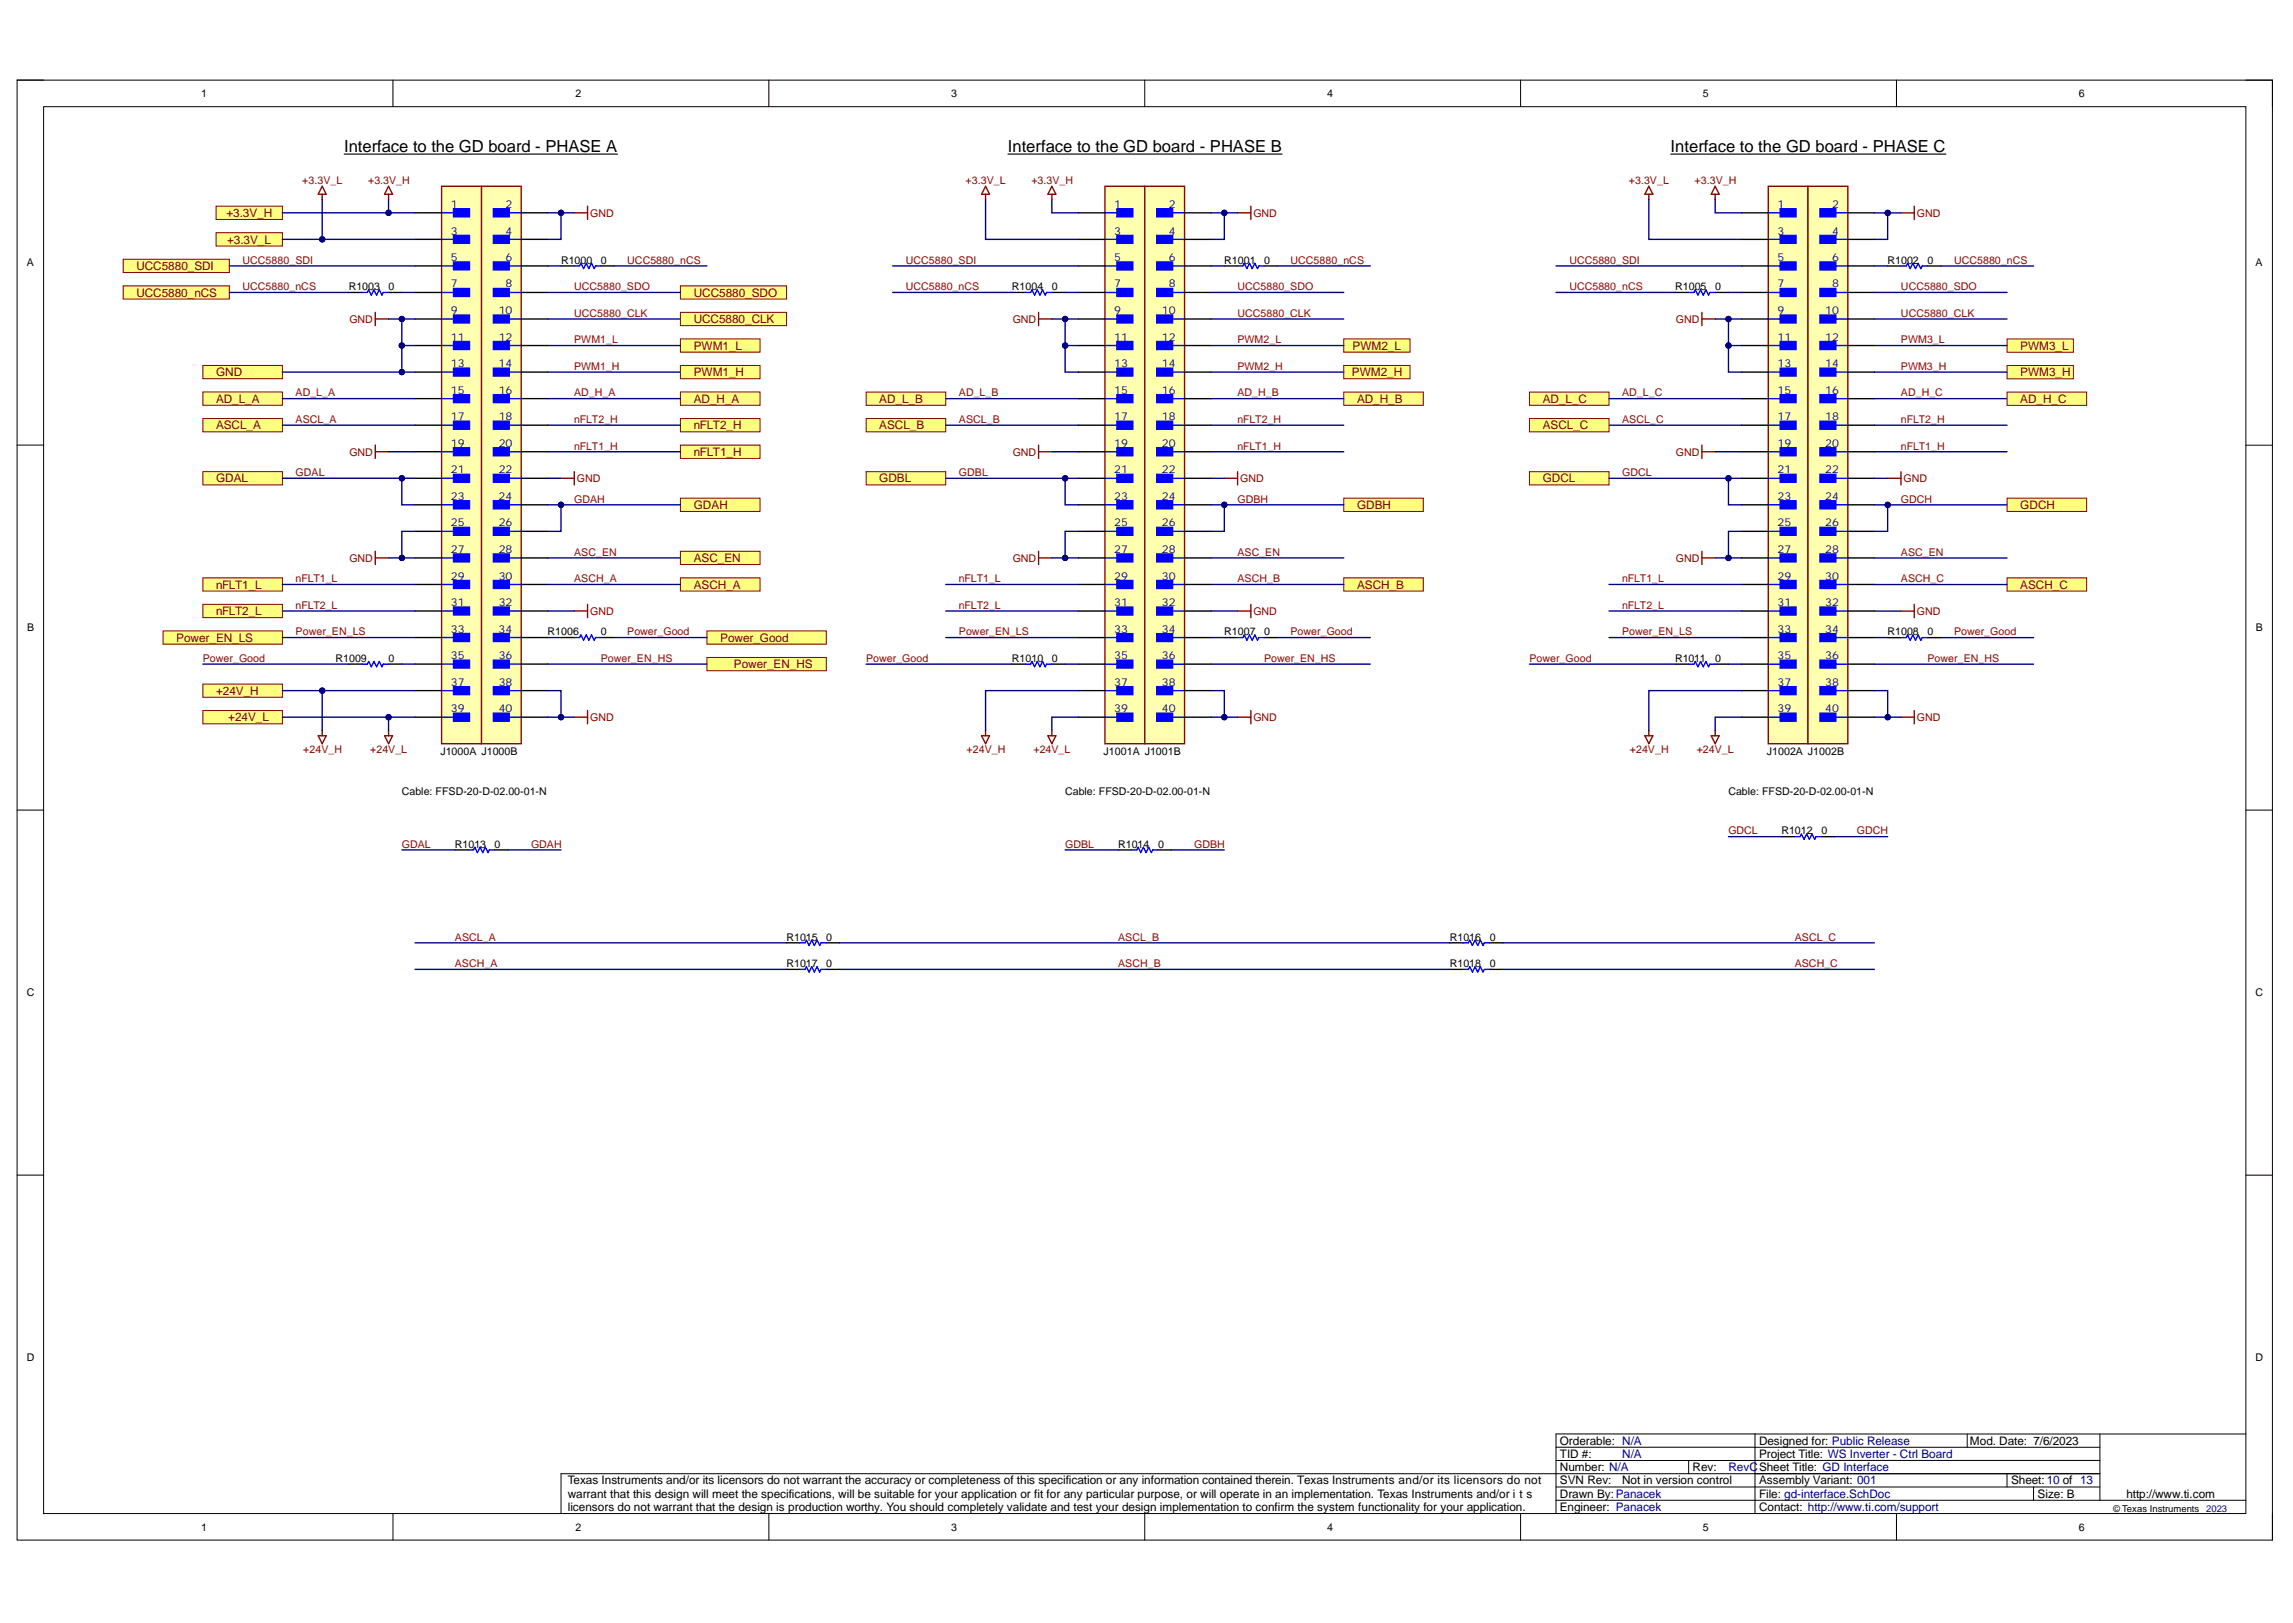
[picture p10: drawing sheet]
<svg xmlns="http://www.w3.org/2000/svg" width="420mm" height="297mm" viewBox="0 0 420 297" stroke-linecap="round" stroke-linejoin="round" font-family="sans-serif">
<defs><g id="words">
<g font-size="3">
<text x="63" y="27.9">Interface to the GD board - PHASE A</text>
<text x="184.5" y="27.9">Interface to the GD board - PHASE B</text>
<text x="305.9" y="27.9">Interface to the GD board - PHASE C</text>
</g>
<g font-size="2.2" fill="#800000">
<text x="41.4" y="39.7">+3.3V_H</text>
<text x="41.6" y="44.6">+3.3V_L</text>
<text x="25" y="49.4">UCC5880_SDI</text>
<text x="25" y="54.3">UCC5880_nCS</text>
<text x="127" y="54.3">UCC5880_SDO</text>
<text x="127" y="59.2">UCC5880_CLK</text>
<text x="127" y="64">PWM1_L</text>
<text x="247.6" y="64">PWM2_L</text>
<text x="369.9" y="64">PWM3_L</text>
<text x="39.5" y="68.9">GND</text>
<text x="127" y="68.9">PWM1_H</text>
<text x="247.5" y="68.9">PWM2_H</text>
<text x="369.9" y="68.9">PWM3_H</text>
<text x="39.5" y="73.7">AD_L_A</text>
<text x="127" y="73.7">AD_H_A</text>
<text x="161" y="73.7">AD_L_B</text>
<text x="248.4" y="73.7">AD_H_B</text>
<text x="282.5" y="73.7">AD_L_C</text>
<text x="369.9" y="73.7">AD_H_C</text>
<text x="39.5" y="78.6">ASCL_A</text>
<text x="127" y="83.5">nFLT1_H</text>
<text x="127" y="78.6">nFLT2_H</text>
<text x="161" y="78.6">ASCL_B</text>
<text x="282.5" y="78.6">ASCL_C</text>
<text x="39.5" y="88.3">GDAL</text>
<text x="161" y="88.3">GDBL</text>
<text x="282.5" y="88.3">GDCL</text>
<text x="127" y="93.1">GDAH</text>
<text x="248.4" y="93.1">GDBH</text>
<text x="369.9" y="93.1">GDCH</text>
<text x="39.5" y="107.7">nFLT1_L</text>
<text x="127" y="102.9">ASC_EN</text>
<text x="127" y="107.7">ASCH_A</text>
<text x="248.4" y="107.7">ASCH_B</text>
<text x="369.9" y="107.7">ASCH_C</text>
<text x="39.5" y="112.6">nFLT2_L</text>
<text x="32.3" y="117.4">Power_EN_LS</text>
<text x="131.9" y="117.4">Power_Good</text>
<text x="134.4" y="122.3">Power_EN_HS</text>
<text x="39.5" y="127.2">+24V_H</text>
<text x="41.8" y="132">+24V_L</text>
</g>
<g font-size="2.2">
<text x="285.6" y="269.3">Number: N/A</text>
<text x="285.6" y="266.9">TID #:</text>
<text x="285.6" y="264.4">Orderable: N/A</text>
<text x="309.9" y="269.3">Rev:</text>
<text x="322" y="269.3">Sheet Title: GD Interface</text>
<text x="322" y="266.9">Project Title: WS Inverter - Ctrl Board</text>
<text x="322" y="264.4">Designed for: Public Release</text>
<text x="360.7" y="264.4">Mod. Date: 7/6/2023</text>
<text x="103.9" y="271.7">Texas Instruments and/or its licensors do not warrant the accuracy or completeness of this specification or any information contained therein. Texas Instruments and/or its licensors do not</text>
<text x="103.9" y="274.1">warrant that this design will meet the specifications, will be suitable for your application or fit for any particular purpose, or will operate in an implementation. Texas Instruments and/or i t s</text>
<text x="285.6" y="274.1">Drawn By:Panacek</text>
<text x="285.6" y="271.7">SVN Rev:</text>
<text x="297" y="271.7">Not in version control</text>
<text x="322" y="274.1">File: gd-interface.SchDoc</text>
<text x="322" y="271.7">Assembly Variant: 001</text>
<text x="368.2" y="271.7">Sheet: 10 of 13</text>
<text x="373" y="274.1">Size: B</text>
<text x="389.3" y="274.1">http://www.ti.com</text>
<text x="103.9" y="276.5">licensors do not warrant that the design is production worthy. You should completely validate and test your design implementation to confirm the system functionality for your application.</text>
<text x="285.6" y="276.5">Engineer: Panacek</text>
<text x="322" y="276.5">Contact: http://www.ti.com/support</text>
</g>
<g font-size="2.2" fill="#000080">
<text x="297" y="266.9">N/A</text>
<text x="316.4" y="269.3">RevC</text>
</g>
<g font-size="2" fill="#000080">
<text x="82.6" y="38.1">1</text>
<text x="92.6" y="38.1">2</text>
<text x="204" y="38.1">1</text>
<text x="214" y="38.1">2</text>
<text x="325.4" y="38.1">1</text>
<text x="335.4" y="38.1">2</text>
<text x="82.6" y="42.9">3</text>
<text x="82.6" y="47.8">5</text>
<text x="92.5" y="42.9">4</text>
<text x="92.6" y="47.8">6</text>
<text x="204" y="42.9">3</text>
<text x="204" y="47.8">5</text>
<text x="214" y="42.9">4</text>
<text x="214" y="47.8">6</text>
<text x="325.4" y="42.9">3</text>
<text x="325.4" y="47.8">5</text>
<text x="335.4" y="42.9">4</text>
<text x="335.4" y="47.8">6</text>
<text x="82.6" y="52.6">7</text>
<text x="92.6" y="52.6">8</text>
<text x="204" y="52.6">7</text>
<text x="214" y="52.6">8</text>
<text x="325.4" y="52.6">7</text>
<text x="335.4" y="52.6">8</text>
<text x="82.6" y="57.5">9</text>
<text x="91.3" y="57.5">10</text>
<text x="204" y="57.5">9</text>
<text x="212.7" y="57.5">10</text>
<text x="325.4" y="57.5">9</text>
<text x="334.2" y="57.5">10</text>
<text x="82.6" y="62.3">11</text>
<text x="91.3" y="62.3">12</text>
<text x="204" y="62.3">11</text>
<text x="212.7" y="62.3">12</text>
<text x="325.4" y="62.3">11</text>
<text x="334.2" y="62.3">12</text>
<text x="82.6" y="67.2">13</text>
<text x="91.3" y="67.2">14</text>
<text x="204" y="67.2">13</text>
<text x="212.7" y="67.2">14</text>
<text x="325.4" y="67.2">13</text>
<text x="334.2" y="67.2">14</text>
<text x="82.6" y="72.1">15</text>
<text x="82.6" y="76.9">17</text>
<text x="91.3" y="72.1">16</text>
<text x="91.3" y="76.9">18</text>
<text x="204" y="72.1">15</text>
<text x="204" y="76.9">17</text>
<text x="212.7" y="72.1">16</text>
<text x="212.7" y="76.9">18</text>
<text x="325.4" y="72.1">15</text>
<text x="325.4" y="76.9">17</text>
<text x="334.2" y="72.1">16</text>
<text x="334.2" y="76.9">18</text>
<text x="82.6" y="81.8">19</text>
<text x="91.3" y="81.8">20</text>
<text x="204" y="81.8">19</text>
<text x="212.7" y="81.8">20</text>
<text x="325.4" y="81.8">19</text>
<text x="334.2" y="81.8">20</text>
<text x="82.6" y="86.6">21</text>
<text x="91.3" y="86.6">22</text>
<text x="204" y="86.6">21</text>
<text x="212.7" y="86.6">22</text>
<text x="325.4" y="86.6">21</text>
<text x="334.2" y="86.6">22</text>
<text x="82.6" y="91.5">23</text>
<text x="91.3" y="91.5">24</text>
<text x="204" y="91.5">23</text>
<text x="212.7" y="91.5">24</text>
<text x="325.4" y="91.5">23</text>
<text x="334.2" y="91.5">24</text>
<text x="82.6" y="96.4">25</text>
<text x="82.6" y="101.2">27</text>
<text x="91.3" y="96.4">26</text>
<text x="91.3" y="101.2">28</text>
<text x="204" y="96.4">25</text>
<text x="204" y="101.2">27</text>
<text x="212.7" y="96.4">26</text>
<text x="212.7" y="101.2">28</text>
<text x="325.4" y="96.4">25</text>
<text x="325.4" y="101.2">27</text>
<text x="334.2" y="96.4">26</text>
<text x="334.2" y="101.2">28</text>
<text x="82.6" y="106.1">29</text>
<text x="91.3" y="106.1">30</text>
<text x="204" y="106.1">29</text>
<text x="212.7" y="106.1">30</text>
<text x="325.4" y="106.1">29</text>
<text x="334.2" y="106.1">30</text>
<text x="82.6" y="110.9">31</text>
<text x="91.3" y="110.9">32</text>
<text x="204" y="110.9">31</text>
<text x="212.7" y="110.9">32</text>
<text x="325.4" y="110.9">31</text>
<text x="334.2" y="110.9">32</text>
<text x="82.6" y="115.8">33</text>
<text x="91.3" y="115.8">34</text>
<text x="204" y="115.8">33</text>
<text x="212.7" y="115.8">34</text>
<text x="325.4" y="115.8">33</text>
<text x="334.2" y="115.8">34</text>
<text x="82.6" y="120.7">35</text>
<text x="82.6" y="125.5">37</text>
<text x="91.3" y="120.7">36</text>
<text x="91.3" y="125.5">38</text>
<text x="204" y="120.7">35</text>
<text x="204" y="125.5">37</text>
<text x="212.7" y="120.7">36</text>
<text x="212.7" y="125.5">38</text>
<text x="325.4" y="120.7">35</text>
<text x="325.4" y="125.5">37</text>
<text x="334.2" y="120.7">36</text>
<text x="334.2" y="125.5">38</text>
<text x="82.6" y="130.4">39</text>
<text x="91.3" y="130.4">40</text>
<text x="204" y="130.4">39</text>
<text x="212.7" y="130.4">40</text>
<text x="325.4" y="130.4">39</text>
<text x="334.2" y="130.4">40</text>
</g>
<g font-size="1.9">
<text x="36.8" y="17.8">1</text>
<text x="105.4" y="17.8">2</text>
<text x="174.2" y="17.8">3</text>
<text x="243" y="17.8">4</text>
<text x="311.8" y="17.8">5</text>
<text x="380.6" y="17.8">6</text>
<text x="4.9" y="48.8">A</text>
<text x="63.8" y="53.1">R1003</text>
<text x="71.2" y="53.1">0</text>
<text x="102.7" y="48.3">R1000</text>
<text x="110" y="48.3">0</text>
<text x="185.3" y="53.1">R1004</text>
<text x="192.6" y="53.1">0</text>
<text x="224.1" y="48.3">R1001</text>
<text x="231.4" y="48.3">0</text>
<text x="306.7" y="53.1">R1005</text>
<text x="314" y="53.1">0</text>
<text x="345.6" y="48.3">R1002</text>
<text x="352.9" y="48.3">0</text>
<text x="412.9" y="48.8">A</text>
<text x="4.9" y="115.5">B</text>
<text x="100.3" y="116.3">R1006</text>
<text x="110" y="116.3">0</text>
<text x="224.1" y="116.3">R1007</text>
<text x="231.4" y="116.3">0</text>
<text x="345.6" y="116.3">R1008</text>
<text x="352.9" y="116.3">0</text>
<text x="413" y="115.5">B</text>
<text x="61.4" y="121.2">R1009</text>
<text x="71.2" y="121.2">0</text>
<text x="185.3" y="121.2">R1010</text>
<text x="192.6" y="121.2">0</text>
<text x="306.7" y="121.2">R1011</text>
<text x="314" y="121.2">0</text>
<text x="80.6" y="138.1">J1000A J1000B</text>
<text x="202.1" y="138.1">J1001A J1001B</text>
<text x="323.5" y="138.1">J1002A J1002B</text>
<text x="73.6" y="145.4">Cable: FFSD-20-D-02.00-01-N</text>
<text x="195" y="145.4">Cable: FFSD-20-D-02.00-01-N</text>
<text x="316.4" y="145.4">Cable: FFSD-20-D-02.00-01-N</text>
<text x="83.3" y="155.1">R1013</text>
<text x="90.5" y="155.1">0</text>
<text x="204.7" y="155.1">R1014</text>
<text x="212" y="155.1">0</text>
<text x="326.1" y="152.7">R1012</text>
<text x="333.5" y="152.7">0</text>
<text x="144" y="172.2">R1015</text>
<text x="151.3" y="172.2">0</text>
<text x="265.4" y="172.2">R1016</text>
<text x="272.7" y="172.2">0</text>
<text x="144" y="177">R1017</text>
<text x="151.3" y="177">0</text>
<text x="265.4" y="177">R1018</text>
<text x="272.7" y="177">0</text>
<text x="4.9" y="182.3">C</text>
<text x="412.9" y="182.3">C</text>
<text x="4.9" y="249.2">D</text>
<text x="412.9" y="249.2">D</text>
<text x="36.8" y="280.1">1</text>
<text x="105.4" y="280.1">2</text>
<text x="174.2" y="280.1">3</text>
<text x="243" y="280.1">4</text>
<text x="311.8" y="280.1">5</text>
<text x="380.6" y="280.1">6</text>
</g>
<g font-size="1.9" fill="#800000">
<text x="55.4" y="33.7">+3.3V_L</text>
<text x="67.4" y="33.7">+3.3V_H</text>
<text x="176.8" y="33.7">+3.3V_L</text>
<text x="188.8" y="33.7">+3.3V_H</text>
<text x="298.2" y="33.7">+3.3V_L</text>
<text x="310.3" y="33.7">+3.3V_H</text>
<text x="108" y="39.6">GND</text>
<text x="229.5" y="39.6">GND</text>
<text x="350.9" y="39.6">GND</text>
<text x="64" y="59.1">GND</text>
<text x="185.4" y="59.1">GND</text>
<text x="306.8" y="59.1">GND</text>
<text x="64" y="83.4">GND</text>
<text x="185.4" y="83.4">GND</text>
<text x="306.8" y="83.4">GND</text>
<text x="105.6" y="88.2">GND</text>
<text x="227.1" y="88.2">GND</text>
<text x="348.5" y="88.2">GND</text>
<text x="64" y="102.8">GND</text>
<text x="185.4" y="102.8">GND</text>
<text x="306.8" y="102.8">GND</text>
<text x="108" y="112.5">GND</text>
<text x="229.5" y="112.5">GND</text>
<text x="350.9" y="112.5">GND</text>
<text x="108" y="131.9">GND</text>
<text x="229.5" y="131.9">GND</text>
<text x="350.9" y="131.9">GND</text>
<text x="55.5" y="137.9">+24V_H</text>
<text x="67.8" y="137.9">+24V_L</text>
<text x="177" y="137.9">+24V_H</text>
<text x="189.2" y="137.9">+24V_L</text>
<text x="298.4" y="137.9">+24V_H</text>
<text x="310.6" y="137.9">+24V_L</text>
</g>
<g font-size="1.9" fill="#980000">
<text x="44.4" y="48.3">UCC5880_SDI</text>
<text x="44.4" y="53.1">UCC5880_nCS</text>
<text x="105.1" y="53.1">UCC5880_SDO</text>
<text x="114.8" y="48.3">UCC5880_nCS</text>
<text x="165.8" y="48.3">UCC5880_SDI</text>
<text x="165.8" y="53.1">UCC5880_nCS</text>
<text x="226.6" y="53.1">UCC5880_SDO</text>
<text x="236.3" y="48.3">UCC5880_nCS</text>
<text x="287.3" y="48.3">UCC5880_SDI</text>
<text x="287.3" y="53.1">UCC5880_nCS</text>
<text x="348" y="53.1">UCC5880_SDO</text>
<text x="357.8" y="48.3">UCC5880_nCS</text>
<text x="105.1" y="58">UCC5880_CLK</text>
<text x="226.6" y="58">UCC5880_CLK</text>
<text x="348" y="58">UCC5880_CLK</text>
<text x="105.1" y="62.8">PWM1_L</text>
<text x="226.6" y="62.8">PWM2_L</text>
<text x="348" y="62.8">PWM3_L</text>
<text x="105.1" y="67.7">PWM1_H</text>
<text x="226.6" y="67.7">PWM2_H</text>
<text x="348" y="67.7">PWM3_H</text>
<text x="54.1" y="77.4">ASCL_A</text>
<text x="54.1" y="72.6">AD_L_A</text>
<text x="105.1" y="77.4">nFLT2_H</text>
<text x="105.1" y="72.6">AD_H_A</text>
<text x="175.6" y="77.4">ASCL_B</text>
<text x="175.6" y="72.6">AD_L_B</text>
<text x="226.6" y="77.4">nFLT2_H</text>
<text x="226.6" y="72.6">AD_H_B</text>
<text x="297" y="77.4">ASCL_C</text>
<text x="297" y="72.6">AD_L_C</text>
<text x="348" y="77.4">nFLT2_H</text>
<text x="348" y="72.6">AD_H_C</text>
<text x="105.1" y="82.3">nFLT1_H</text>
<text x="226.6" y="82.3">nFLT1_H</text>
<text x="348" y="82.3">nFLT1_H</text>
<text x="54.1" y="87.1">GDAL</text>
<text x="175.6" y="87.1">GDBL</text>
<text x="297" y="87.1">GDCL</text>
<text x="105.1" y="92">GDAH</text>
<text x="226.6" y="92">GDBH</text>
<text x="348" y="92">GDCH</text>
<text x="105.1" y="101.7">ASC_EN</text>
<text x="226.6" y="101.7">ASC_EN</text>
<text x="348" y="101.7">ASC_EN</text>
<text x="54.1" y="106.6">nFLT1_L</text>
<text x="105.1" y="106.6">ASCH_A</text>
<text x="175.6" y="106.6">nFLT1_L</text>
<text x="226.6" y="106.6">ASCH_B</text>
<text x="297" y="106.6">nFLT1_L</text>
<text x="348" y="106.6">ASCH_C</text>
<text x="54.1" y="111.4">nFLT2_L</text>
<text x="175.6" y="111.4">nFLT2_L</text>
<text x="297" y="111.4">nFLT2_L</text>
<text x="54.1" y="116.3">Power_EN_LS</text>
<text x="114.8" y="116.3">Power_Good</text>
<text x="175.6" y="116.3">Power_EN_LS</text>
<text x="236.3" y="116.3">Power_Good</text>
<text x="297" y="116.3">Power_EN_LS</text>
<text x="357.8" y="116.3">Power_Good</text>
<text x="37.1" y="121.2">Power_Good</text>
<text x="110" y="121.2">Power_EN_HS</text>
<text x="158.6" y="121.2">Power_Good</text>
<text x="231.4" y="121.2">Power_EN_HS</text>
<text x="280" y="121.2">Power_Good</text>
<text x="352.9" y="121.2">Power_EN_HS</text>
<text x="73.6" y="155.1">GDAL</text>
<text x="97.2" y="155.1">GDAH</text>
<text x="195" y="155.1">GDBL</text>
<text x="218.7" y="155.1">GDBH</text>
<text x="316.4" y="152.7">GDCL</text>
<text x="340" y="152.7">GDCH</text>
<text x="83.3" y="172.2">ASCL_A</text>
<text x="204.7" y="172.2">ASCL_B</text>
<text x="328.6" y="172.2">ASCL_C</text>
<text x="83.3" y="177">ASCH_A</text>
<text x="204.7" y="177">ASCH_B</text>
<text x="328.6" y="177">ASCH_C</text>
</g>
<text font-size="1.7" x="386.9" y="276.7">© Texas Instruments</text>
<text font-size="1.7" fill="#000080" x="403.9" y="276.7">2023</text>
</g></defs>
<path d="M3.1 14.7h412.9v267.2h-412.9z" fill="none" stroke="#000" stroke-width=".18"/>
<path d="M8 19.5h403.2v257.5h-403.2z" fill-rule="evenodd" fill="#fff"/>
<g fill="none" stroke="#000" stroke-width=".18">
<path d="M3.1 14.7h4.9M8 19.5h403.2v257.5h-403.2zM71.9 14.7v4.8M140.8 14.7v4.8M209.6 14.7v4.8M278.4 14.7v4.8M347.2 14.7v4.8M411.2 14.7h4.8v4.8M3.1 81.5h4.9M411.2 81.5h4.8M3.1 148.3h4.9M411.2 148.3h4.8"/>
<path d="M3.1 215.1h4.9M411.2 215.1h4.8M71.9 277v4.9M140.8 277v4.9M209.6 277v4.9M278.4 277v4.9M284.9 274.6h126.3M284.9 272.1h99.6M284.9 264.9h99.6M309.2 267.3v2.4M321.3 262.4v14.6M347.2 277v4.9"/>
<path d="M360.2 262.4v2.5M367.4 269.7v2.4M372.3 272.1v2.5M384.5 269.7h-281.8v7.3M384.5 267.3h-99.6M384.5 262.4v12.2M411.2 262.4h-126.3v14.6M416 277v4.9"/>
</g>
<path d="M39.6 37.7h12.1v2.5h-12.1z" fill-rule="evenodd" fill="#ffff80"/>
<path d="M39.6 37.7h12.1v2.5h-12.1z" fill="none" stroke="#800000" stroke-width=".18"/>
<path d="M37.1 66.9h14.6v2.4h-14.6z" fill-rule="evenodd" fill="#ffff80"/>
<path d="M37.1 66.9h14.6v2.4h-14.6z" fill="none" stroke="#800000" stroke-width=".18"/>
<path d="M88.1 34.1h7.3v102h-7.3z" fill-rule="evenodd" fill="#ffffb0"/>
<path d="M88.1 34.1h7.3v102h-7.3z" fill="none" stroke="#800000" stroke-width=".25"/>
<path d="M90.3 38.2h2.9v1.5h-2.9z" fill-rule="evenodd" fill="#00f"/>
<path d="M90.3 38.2h2.9v1.5h-2.9zM92.5 38.9h2.9" fill="none" stroke="#00f" stroke-width=".25"/>
<path d="M90.3 43.1h2.9v1.4h-2.9z" fill-rule="evenodd" fill="#00f"/>
<path d="M90.3 43.1h2.9v1.4h-2.9zM92.5 43.8h2.9" fill="none" stroke="#00f" stroke-width=".25"/>
<path d="M90.3 47.9h2.9v1.5h-2.9z" fill-rule="evenodd" fill="#00f"/>
<path d="M90.3 47.9h2.9v1.5h-2.9zM92.5 48.7h2.9" fill="none" stroke="#00f" stroke-width=".25"/>
<path d="M90.3 52.8h2.9v1.5h-2.9z" fill-rule="evenodd" fill="#00f"/>
<path d="M90.3 52.8h2.9v1.5h-2.9zM92.5 53.5h2.9" fill="none" stroke="#00f" stroke-width=".25"/>
<path d="M90.3 57.7h2.9v1.4h-2.9z" fill-rule="evenodd" fill="#00f"/>
<path d="M90.3 57.7h2.9v1.4h-2.9zM92.5 58.4h2.9" fill="none" stroke="#00f" stroke-width=".25"/>
<path d="M90.3 62.5h2.9v1.5h-2.9z" fill-rule="evenodd" fill="#00f"/>
<path d="M90.3 62.5h2.9v1.5h-2.9zM92.5 63.2h2.9" fill="none" stroke="#00f" stroke-width=".25"/>
<path d="M90.3 67.4h2.9v1.4h-2.9z" fill-rule="evenodd" fill="#00f"/>
<path d="M90.3 67.4h2.9v1.4h-2.9zM92.5 68.1h2.9" fill="none" stroke="#00f" stroke-width=".25"/>
<path d="M90.3 72.2h2.9v1.5h-2.9z" fill-rule="evenodd" fill="#00f"/>
<path d="M90.3 72.2h2.9v1.5h-2.9zM92.5 73h2.9" fill="none" stroke="#00f" stroke-width=".25"/>
<path d="M90.3 77.1h2.9v1.4h-2.9z" fill-rule="evenodd" fill="#00f"/>
<path d="M90.3 77.1h2.9v1.4h-2.9zM92.5 77.8h2.9" fill="none" stroke="#00f" stroke-width=".25"/>
<path d="M90.3 81.9h2.9v1.5h-2.9z" fill-rule="evenodd" fill="#00f"/>
<path d="M90.3 81.9h2.9v1.5h-2.9zM92.5 82.7h2.9" fill="none" stroke="#00f" stroke-width=".25"/>
<path d="M90.3 86.8h2.9v1.5h-2.9z" fill-rule="evenodd" fill="#00f"/>
<path d="M90.3 86.8h2.9v1.5h-2.9zM92.5 87.5h2.9" fill="none" stroke="#00f" stroke-width=".25"/>
<path d="M90.3 91.7h2.9v1.4h-2.9z" fill-rule="evenodd" fill="#00f"/>
<path d="M90.3 91.7h2.9v1.4h-2.9zM92.5 92.4h2.9" fill="none" stroke="#00f" stroke-width=".25"/>
<path d="M90.3 96.5h2.9v1.5h-2.9z" fill-rule="evenodd" fill="#00f"/>
<path d="M90.3 96.5h2.9v1.5h-2.9zM92.5 97.2h2.9" fill="none" stroke="#00f" stroke-width=".25"/>
<path d="M90.3 101.4h2.9v1.4h-2.9z" fill-rule="evenodd" fill="#00f"/>
<path d="M90.3 101.4h2.9v1.4h-2.9zM92.5 102.1h2.9" fill="none" stroke="#00f" stroke-width=".25"/>
<path d="M90.3 106.2h2.9v1.5h-2.9z" fill-rule="evenodd" fill="#00f"/>
<path d="M90.3 106.2h2.9v1.5h-2.9zM92.5 107h2.9" fill="none" stroke="#00f" stroke-width=".25"/>
<path d="M90.3 111.1h2.9v1.5h-2.9z" fill-rule="evenodd" fill="#00f"/>
<path d="M90.3 111.1h2.9v1.5h-2.9zM92.5 111.8h2.9" fill="none" stroke="#00f" stroke-width=".25"/>
<path d="M90.3 116h2.9v1.4h-2.9z" fill-rule="evenodd" fill="#00f"/>
<path d="M90.3 116h2.9v1.4h-2.9zM92.5 116.7h2.9" fill="none" stroke="#00f" stroke-width=".25"/>
<path d="M90.3 120.8h2.9v1.5h-2.9z" fill-rule="evenodd" fill="#00f"/>
<path d="M90.3 120.8h2.9v1.5h-2.9zM92.5 121.5h2.9" fill="none" stroke="#00f" stroke-width=".25"/>
<path d="M90.3 125.7h2.9v1.4h-2.9z" fill-rule="evenodd" fill="#00f"/>
<path d="M90.3 125.7h2.9v1.4h-2.9zM92.5 126.4h2.9" fill="none" stroke="#00f" stroke-width=".25"/>
<path d="M90.3 130.5h2.9v1.5h-2.9z" fill-rule="evenodd" fill="#00f"/>
<path d="M90.3 130.5h2.9v1.5h-2.9zM92.5 131.3h2.9" fill="none" stroke="#00f" stroke-width=".25"/>
<g fill="none" stroke="#000" stroke-width=".25">
<path d="M95.4 38.9h4.9M95.4 43.8h4.9M95.4 48.7h4.9M95.4 53.5h4.9M95.4 58.4h4.9M95.4 63.2h4.9M95.4 68.1h4.9M95.4 73h4.9M95.4 77.8h4.9M95.4 82.7h4.9M95.4 87.5h4.9M95.4 92.4h4.9"/>
<path d="M95.4 97.2h4.9M95.4 102.1h4.9M95.4 107h4.9M95.4 111.8h4.9M95.4 116.7h4.9M95.4 121.5h4.9M95.4 126.4h4.9M95.4 131.3h4.9"/>
</g>
<path d="M80.8 34.1h7.3v102h-7.3z" fill-rule="evenodd" fill="#ffffb0"/>
<path d="M80.8 34.1h7.3v102h-7.3z" fill="none" stroke="#800000" stroke-width=".25"/>
<path d="M83 38.2h2.9v1.5h-2.9z" fill-rule="evenodd" fill="#00f"/>
<path d="M80.8 38.9h3M83 38.2h2.9v1.5h-2.9z" fill="none" stroke="#00f" stroke-width=".25"/>
<path d="M83 43.1h2.9v1.4h-2.9z" fill-rule="evenodd" fill="#00f"/>
<path d="M80.8 43.8h3M83 43.1h2.9v1.4h-2.9z" fill="none" stroke="#00f" stroke-width=".25"/>
<path d="M83 47.9h2.9v1.5h-2.9z" fill-rule="evenodd" fill="#00f"/>
<path d="M80.8 48.7h3M83 47.9h2.9v1.5h-2.9z" fill="none" stroke="#00f" stroke-width=".25"/>
<path d="M83 52.8h2.9v1.5h-2.9z" fill-rule="evenodd" fill="#00f"/>
<path d="M80.8 53.5h3M83 52.8h2.9v1.5h-2.9z" fill="none" stroke="#00f" stroke-width=".25"/>
<path d="M83 57.7h2.9v1.4h-2.9z" fill-rule="evenodd" fill="#00f"/>
<path d="M80.8 58.4h3M83 57.7h2.9v1.4h-2.9z" fill="none" stroke="#00f" stroke-width=".25"/>
<path d="M83 62.5h2.9v1.5h-2.9z" fill-rule="evenodd" fill="#00f"/>
<path d="M80.8 63.2h3M83 62.5h2.9v1.5h-2.9z" fill="none" stroke="#00f" stroke-width=".25"/>
<path d="M83 67.4h2.9v1.4h-2.9z" fill-rule="evenodd" fill="#00f"/>
<path d="M80.8 68.1h3M83 67.4h2.9v1.4h-2.9z" fill="none" stroke="#00f" stroke-width=".25"/>
<path d="M83 72.2h2.9v1.5h-2.9z" fill-rule="evenodd" fill="#00f"/>
<path d="M80.8 73h3M83 72.2h2.9v1.5h-2.9z" fill="none" stroke="#00f" stroke-width=".25"/>
<path d="M83 77.1h2.9v1.4h-2.9z" fill-rule="evenodd" fill="#00f"/>
<path d="M80.8 77.8h3M83 77.1h2.9v1.4h-2.9z" fill="none" stroke="#00f" stroke-width=".25"/>
<path d="M83 81.9h2.9v1.5h-2.9z" fill-rule="evenodd" fill="#00f"/>
<path d="M80.8 82.7h3M83 81.9h2.9v1.5h-2.9z" fill="none" stroke="#00f" stroke-width=".25"/>
<path d="M83 86.8h3v1.5h-3z" fill-rule="evenodd" fill="#00f"/>
<path d="M80.8 87.5h3M83 86.8h3v1.5h-3z" fill="none" stroke="#00f" stroke-width=".25"/>
<path d="M83 91.7h3v1.4h-3z" fill-rule="evenodd" fill="#00f"/>
<path d="M80.8 92.4h3M83 91.7h3v1.4h-3z" fill="none" stroke="#00f" stroke-width=".25"/>
<path d="M83 96.5h3v1.5h-3z" fill-rule="evenodd" fill="#00f"/>
<path d="M80.8 97.2h3M83 96.5h3v1.5h-3z" fill="none" stroke="#00f" stroke-width=".25"/>
<path d="M83 101.4h3v1.4h-3z" fill-rule="evenodd" fill="#00f"/>
<path d="M80.8 102.1h3M83 101.4h3v1.4h-3z" fill="none" stroke="#00f" stroke-width=".25"/>
<path d="M83 106.2h3v1.5h-3z" fill-rule="evenodd" fill="#00f"/>
<path d="M80.8 107h3M83 106.2h3v1.5h-3z" fill="none" stroke="#00f" stroke-width=".25"/>
<path d="M83 111.1h3v1.5h-3z" fill-rule="evenodd" fill="#00f"/>
<path d="M80.8 111.8h3M83 111.1h3v1.5h-3z" fill="none" stroke="#00f" stroke-width=".25"/>
<path d="M83 116h3v1.4h-3z" fill-rule="evenodd" fill="#00f"/>
<path d="M80.8 116.7h3M83 116h3v1.4h-3z" fill="none" stroke="#00f" stroke-width=".25"/>
<path d="M83 120.8h3v1.5h-3z" fill-rule="evenodd" fill="#00f"/>
<path d="M80.8 121.5h3M83 120.8h3v1.5h-3z" fill="none" stroke="#00f" stroke-width=".25"/>
<path d="M83 125.7h3v1.4h-3z" fill-rule="evenodd" fill="#00f"/>
<path d="M80.8 126.4h3M83 125.7h3v1.4h-3z" fill="none" stroke="#00f" stroke-width=".25"/>
<path d="M83 130.5h3v1.5h-3z" fill-rule="evenodd" fill="#00f"/>
<path d="M80.8 131.3h3M83 130.5h3v1.5h-3z" fill="none" stroke="#00f" stroke-width=".25"/>
<g fill="none" stroke="#000" stroke-width=".25">
<path d="M76 38.9h4.8M76 43.8h4.8M76 48.7h4.8M76 53.5h4.8M76 58.4h4.8M76 63.2h4.8M76 68.1h4.8M76 73h4.8M76 77.8h4.8M76 82.7h4.8M76 87.5h4.8M76 92.4h4.8"/>
<path d="M76 97.2h4.8M76 102.1h4.8M76 107h4.8M76 111.8h4.8M76 116.7h4.8M76 121.5h4.8M76 126.4h4.8M76 131.3h4.8"/>
</g>
<path d="M202.3 34.1h7.3v102h-7.3z" fill-rule="evenodd" fill="#ffffb0"/>
<path d="M202.3 34.1h7.3v102h-7.3z" fill="none" stroke="#800000" stroke-width=".25"/>
<path d="M204.5 38.2h2.9v1.5h-2.9z" fill-rule="evenodd" fill="#00f"/>
<path d="M202.3 39h2.9M204.5 38.2h2.9v1.5h-2.9z" fill="none" stroke="#00f" stroke-width=".25"/>
<path d="M204.5 43.1h2.9v1.4h-2.9z" fill-rule="evenodd" fill="#00f"/>
<path d="M202.3 43.8h2.9M204.5 43.1h2.9v1.4h-2.9z" fill="none" stroke="#00f" stroke-width=".25"/>
<path d="M204.5 47.9h2.9v1.5h-2.9z" fill-rule="evenodd" fill="#00f"/>
<path d="M202.3 48.7h2.9M204.5 47.9h2.9v1.5h-2.9z" fill="none" stroke="#00f" stroke-width=".25"/>
<path d="M204.5 52.8h2.9v1.5h-2.9z" fill-rule="evenodd" fill="#00f"/>
<path d="M202.3 53.5h2.9M204.5 52.8h2.9v1.5h-2.9z" fill="none" stroke="#00f" stroke-width=".25"/>
<path d="M204.5 57.7h2.9v1.4h-2.9z" fill-rule="evenodd" fill="#00f"/>
<path d="M202.3 58.4h2.9M204.5 57.7h2.9v1.4h-2.9z" fill="none" stroke="#00f" stroke-width=".25"/>
<path d="M204.5 62.5h2.9v1.5h-2.9z" fill-rule="evenodd" fill="#00f"/>
<path d="M202.3 63.2h2.9M204.5 62.5h2.9v1.5h-2.9z" fill="none" stroke="#00f" stroke-width=".25"/>
<path d="M204.5 67.4h2.9v1.4h-2.9z" fill-rule="evenodd" fill="#00f"/>
<path d="M202.3 68.1h2.9M204.5 67.4h2.9v1.4h-2.9z" fill="none" stroke="#00f" stroke-width=".25"/>
<path d="M204.5 72.2h2.9v1.5h-2.9z" fill-rule="evenodd" fill="#00f"/>
<path d="M202.3 73h2.9M204.5 72.2h2.9v1.5h-2.9z" fill="none" stroke="#00f" stroke-width=".25"/>
<path d="M204.5 77.1h2.9v1.5h-2.9z" fill-rule="evenodd" fill="#00f"/>
<path d="M202.3 77.8h2.9M204.5 77.1h2.9v1.5h-2.9z" fill="none" stroke="#00f" stroke-width=".25"/>
<path d="M204.5 82h2.9v1.4h-2.9z" fill-rule="evenodd" fill="#00f"/>
<path d="M202.3 82.7h2.9M204.5 82h2.9v1.4h-2.9z" fill="none" stroke="#00f" stroke-width=".25"/>
<path d="M204.5 86.8h2.9v1.5h-2.9z" fill-rule="evenodd" fill="#00f"/>
<path d="M202.3 87.5h2.9M204.5 86.8h2.9v1.5h-2.9z" fill="none" stroke="#00f" stroke-width=".25"/>
<path d="M204.5 91.7h2.9v1.4h-2.9z" fill-rule="evenodd" fill="#00f"/>
<path d="M202.3 92.4h2.9M204.5 91.7h2.9v1.4h-2.9z" fill="none" stroke="#00f" stroke-width=".25"/>
<path d="M204.5 96.5h2.9v1.5h-2.9z" fill-rule="evenodd" fill="#00f"/>
<path d="M202.3 97.2h2.9M204.5 96.5h2.9v1.5h-2.9z" fill="none" stroke="#00f" stroke-width=".25"/>
<path d="M204.5 101.4h2.9v1.4h-2.9z" fill-rule="evenodd" fill="#00f"/>
<path d="M202.3 102.1h2.9M204.5 101.4h2.9v1.4h-2.9z" fill="none" stroke="#00f" stroke-width=".25"/>
<path d="M204.5 106.2h2.9v1.5h-2.9z" fill-rule="evenodd" fill="#00f"/>
<path d="M202.3 107h2.9M204.5 106.2h2.9v1.5h-2.9z" fill="none" stroke="#00f" stroke-width=".25"/>
<path d="M204.5 111.1h2.9v1.5h-2.9z" fill-rule="evenodd" fill="#00f"/>
<path d="M202.3 111.8h2.9M204.5 111.1h2.9v1.5h-2.9z" fill="none" stroke="#00f" stroke-width=".25"/>
<path d="M204.5 116h2.9v1.4h-2.9z" fill-rule="evenodd" fill="#00f"/>
<path d="M202.3 116.7h2.9M204.5 116h2.9v1.4h-2.9z" fill="none" stroke="#00f" stroke-width=".25"/>
<path d="M204.5 120.8h2.9v1.5h-2.9z" fill-rule="evenodd" fill="#00f"/>
<path d="M202.3 121.5h2.9M204.5 120.8h2.9v1.5h-2.9z" fill="none" stroke="#00f" stroke-width=".25"/>
<path d="M204.5 125.7h2.9v1.4h-2.9z" fill-rule="evenodd" fill="#00f"/>
<path d="M202.3 126.4h2.9M204.5 125.7h2.9v1.4h-2.9z" fill="none" stroke="#00f" stroke-width=".25"/>
<path d="M204.5 130.5h2.9v1.5h-2.9z" fill-rule="evenodd" fill="#00f"/>
<path d="M202.3 131.3h2.9M204.5 130.5h2.9v1.5h-2.9z" fill="none" stroke="#00f" stroke-width=".25"/>
<g fill="none" stroke="#000" stroke-width=".25">
<path d="M197.4 39h4.9M197.4 43.8h4.9M197.4 48.7h4.9M197.4 53.5h4.9M197.4 58.4h4.9M197.4 63.2h4.9M197.4 68.1h4.9M197.4 73h4.9M197.4 77.8h4.9M197.4 82.7h4.9M197.4 87.5h4.9M197.4 92.4h4.9"/>
<path d="M197.4 97.2h4.9M197.4 102.1h4.9M197.4 107h4.9M197.4 111.8h4.9M197.4 116.7h4.9M197.4 121.5h4.9M197.4 126.4h4.9M197.4 131.3h4.9"/>
</g>
<path d="M209.6 34.1h7.3v102h-7.3z" fill-rule="evenodd" fill="#ffffb0"/>
<path d="M209.6 34.1h7.3v102h-7.3z" fill="none" stroke="#800000" stroke-width=".25"/>
<path d="M211.8 38.2h2.9v1.5h-2.9z" fill-rule="evenodd" fill="#00f"/>
<path d="M211.8 38.2h2.9v1.5h-2.9zM214 39h2.9" fill="none" stroke="#00f" stroke-width=".25"/>
<path d="M211.8 43.1h2.9v1.4h-2.9z" fill-rule="evenodd" fill="#00f"/>
<path d="M211.8 43.1h2.9v1.4h-2.9zM214 43.8h2.9" fill="none" stroke="#00f" stroke-width=".25"/>
<path d="M211.8 47.9h2.9v1.5h-2.9z" fill-rule="evenodd" fill="#00f"/>
<path d="M211.8 47.9h2.9v1.5h-2.9zM214 48.7h2.9" fill="none" stroke="#00f" stroke-width=".25"/>
<path d="M211.8 52.8h2.9v1.5h-2.9z" fill-rule="evenodd" fill="#00f"/>
<path d="M211.8 52.8h2.9v1.5h-2.9zM214 53.5h2.9" fill="none" stroke="#00f" stroke-width=".25"/>
<path d="M211.8 57.7h2.9v1.4h-2.9z" fill-rule="evenodd" fill="#00f"/>
<path d="M211.8 57.7h2.9v1.4h-2.9zM214 58.4h2.9" fill="none" stroke="#00f" stroke-width=".25"/>
<path d="M211.8 62.5h2.9v1.5h-2.9z" fill-rule="evenodd" fill="#00f"/>
<path d="M211.8 62.5h2.9v1.5h-2.9zM214 63.2h2.9" fill="none" stroke="#00f" stroke-width=".25"/>
<path d="M211.8 67.4h2.9v1.4h-2.9z" fill-rule="evenodd" fill="#00f"/>
<path d="M211.8 67.4h2.9v1.4h-2.9zM214 68.1h2.9" fill="none" stroke="#00f" stroke-width=".25"/>
<path d="M211.8 72.2h2.9v1.5h-2.9z" fill-rule="evenodd" fill="#00f"/>
<path d="M211.8 72.2h2.9v1.5h-2.9zM214 73h2.9" fill="none" stroke="#00f" stroke-width=".25"/>
<path d="M211.8 77.1h2.9v1.5h-2.9z" fill-rule="evenodd" fill="#00f"/>
<path d="M211.8 77.1h2.9v1.5h-2.9zM214 77.8h2.9" fill="none" stroke="#00f" stroke-width=".25"/>
<path d="M211.8 82h2.9v1.4h-2.9z" fill-rule="evenodd" fill="#00f"/>
<path d="M211.8 82h2.9v1.4h-2.9zM214 82.7h2.9" fill="none" stroke="#00f" stroke-width=".25"/>
<path d="M211.8 86.8h2.9v1.5h-2.9z" fill-rule="evenodd" fill="#00f"/>
<path d="M211.8 86.8h2.9v1.5h-2.9zM214 87.5h2.9" fill="none" stroke="#00f" stroke-width=".25"/>
<path d="M211.8 91.7h2.9v1.4h-2.9z" fill-rule="evenodd" fill="#00f"/>
<path d="M211.8 91.7h2.9v1.4h-2.9zM214 92.4h2.9" fill="none" stroke="#00f" stroke-width=".25"/>
<path d="M211.8 96.5h2.9v1.5h-2.9z" fill-rule="evenodd" fill="#00f"/>
<path d="M211.8 96.5h2.9v1.5h-2.9zM214 97.2h2.9" fill="none" stroke="#00f" stroke-width=".25"/>
<path d="M211.8 101.4h2.9v1.4h-2.9z" fill-rule="evenodd" fill="#00f"/>
<path d="M211.8 101.4h2.9v1.4h-2.9zM214 102.1h2.9" fill="none" stroke="#00f" stroke-width=".25"/>
<path d="M211.8 106.2h2.9v1.5h-2.9z" fill-rule="evenodd" fill="#00f"/>
<path d="M211.8 106.2h2.9v1.5h-2.9zM214 107h2.9" fill="none" stroke="#00f" stroke-width=".25"/>
<path d="M211.8 111.1h2.9v1.5h-2.9z" fill-rule="evenodd" fill="#00f"/>
<path d="M211.8 111.1h2.9v1.5h-2.9zM214 111.8h2.9" fill="none" stroke="#00f" stroke-width=".25"/>
<path d="M211.8 116h2.9v1.4h-2.9z" fill-rule="evenodd" fill="#00f"/>
<path d="M211.8 116h2.9v1.4h-2.9zM214 116.7h2.9" fill="none" stroke="#00f" stroke-width=".25"/>
<path d="M211.8 120.8h2.9v1.5h-2.9z" fill-rule="evenodd" fill="#00f"/>
<path d="M211.8 120.8h2.9v1.5h-2.9zM214 121.5h2.9" fill="none" stroke="#00f" stroke-width=".25"/>
<path d="M211.8 125.7h2.9v1.4h-2.9z" fill-rule="evenodd" fill="#00f"/>
<path d="M211.8 125.7h2.9v1.4h-2.9zM214 126.4h2.9" fill="none" stroke="#00f" stroke-width=".25"/>
<path d="M211.8 130.5h2.9v1.5h-2.9z" fill-rule="evenodd" fill="#00f"/>
<path d="M211.8 130.5h2.9v1.5h-2.9zM214 131.3h2.9" fill="none" stroke="#00f" stroke-width=".25"/>
<g fill="none" stroke="#000" stroke-width=".25">
<path d="M216.9 39h4.8M216.9 43.8h4.8M216.9 48.7h4.8M216.9 53.5h4.8M216.9 58.4h4.8M216.9 63.2h4.8M216.9 68.1h4.8M216.9 73h4.8M216.9 77.8h4.8M216.9 82.7h4.8M216.9 87.5h4.8M216.9 92.4h4.8"/>
<path d="M216.9 97.2h4.8M216.9 102.1h4.8M216.9 107h4.8M216.9 111.8h4.8M216.9 116.7h4.8M216.9 121.5h4.8M216.9 126.4h4.8M216.9 131.3h4.8"/>
</g>
<path d="M63 28.2h50" fill="none" stroke="#000" stroke-width=".21"/>
<path d="M105.1 38.9h2.5M107.6 37.7v2.5" fill="none" stroke="#800000" stroke-width=".25"/>
<path d="M39.6 42.6h12.1v2.4h-12.1z" fill-rule="evenodd" fill="#ffff80"/>
<path d="M39.6 42.6h12.1v2.4h-12.1z" fill="none" stroke="#800000" stroke-width=".18"/>
<path d="M59 34.1l.7 1.4h-1.4zM59 35.5v1M71.1 34.1l.8 1.4h-1.5zM71.1 35.5v1" fill="none" stroke="#800000" stroke-width=".25"/>
<path d="M22.6 47.5h19.4v2.4h-19.4z" fill-rule="evenodd" fill="#ffff80"/>
<path d="M22.6 47.5h19.4v2.4h-19.4z" fill="none" stroke="#800000" stroke-width=".18"/>
<path d="M22.6 52.3h19.4v2.4h-19.4z" fill-rule="evenodd" fill="#ffff80"/>
<path d="M22.6 52.3h19.4v2.4h-19.4z" fill="none" stroke="#800000" stroke-width=".18"/>
<path d="M68.7 57.2v2.4M68.7 58.4h2.4M68.7 81.5v2.4M68.7 82.7h2.4M68.7 100.9v2.4M68.7 102.1h2.4M105.1 111.8h2.5M107.6 110.6v2.4M105.1 131.3h2.5M107.6 130v2.5" fill="none" stroke="#800000" stroke-width=".25"/>
<path d="M37.1 125.2h14.6v2.4h-14.6z" fill-rule="evenodd" fill="#ffff80"/>
<path d="M37.1 125.2h14.6v2.4h-14.6z" fill="none" stroke="#800000" stroke-width=".18"/>
<path d="M37.1 130h14.6v2.5h-14.6z" fill-rule="evenodd" fill="#ffff80"/>
<path d="M37.1 130h14.6v2.5h-14.6z" fill="none" stroke="#800000" stroke-width=".18"/>
<path d="M70.4 134.7h1.5l-.8 1.4zM71.1 133.7v1" fill="none" stroke="#800000" stroke-width=".25"/>
<path d="M124.6 52.3h19.4v2.4h-19.4z" fill-rule="evenodd" fill="#ffff80"/>
<path d="M124.6 52.3h19.4v2.4h-19.4z" fill="none" stroke="#800000" stroke-width=".18"/>
<path d="M124.6 57.2h19.4v2.4h-19.4z" fill-rule="evenodd" fill="#ffff80"/>
<path d="M124.6 57.2h19.4v2.4h-19.4z" fill="none" stroke="#800000" stroke-width=".18"/>
<path d="M63.8 53.5h2.5M71.1 53.5h2.5M102.7 48.7h2.4M110 48.7h2.4" fill="none" stroke="#000" stroke-width=".25"/>
<path d="M66.3 53.5h.9l.3-.5 .5 1 .5-1 .4 1 .5-1 .5 1 .3-.5h.9M105.1 48.7h1l.3-.5 .4 1 .5-1 .5 1 .5-1 .5 1 .2-.5h1" fill="none" stroke="#00f" stroke-width=".25"/>
<path d="M124.6 62h14.5v2.5h-14.5z" fill-rule="evenodd" fill="#ffff80"/>
<path d="M124.6 62h14.5v2.5h-14.5z" fill="none" stroke="#800000" stroke-width=".18"/>
<path d="M124.6 66.9h14.5v2.4h-14.5z" fill-rule="evenodd" fill="#ffff80"/>
<path d="M124.6 66.9h14.5v2.4h-14.5z" fill="none" stroke="#800000" stroke-width=".18"/>
<path d="M124.6 81.5h14.5v2.4h-14.5z" fill-rule="evenodd" fill="#ffff80"/>
<path d="M124.6 81.5h14.5v2.4h-14.5z" fill="none" stroke="#800000" stroke-width=".18"/>
<path d="M124.6 76.6h14.5v2.4h-14.5z" fill-rule="evenodd" fill="#ffff80"/>
<path d="M124.6 76.6h14.5v2.4h-14.5z" fill="none" stroke="#800000" stroke-width=".18"/>
<path d="M37.1 105.8h14.6v2.4h-14.6z" fill-rule="evenodd" fill="#ffff80"/>
<path d="M37.1 105.8h14.6v2.4h-14.6z" fill="none" stroke="#800000" stroke-width=".18"/>
<path d="M37.1 110.6h14.6v2.4h-14.6z" fill-rule="evenodd" fill="#ffff80"/>
<path d="M37.1 110.6h14.6v2.4h-14.6z" fill="none" stroke="#800000" stroke-width=".18"/>
<path d="M58.3 134.7h1.4l-.7 1.4zM59 133.7v1" fill="none" stroke="#800000" stroke-width=".25"/>
<path d="M129.4 120.3h21.9v2.5h-21.9z" fill-rule="evenodd" fill="#ffff80"/>
<path d="M129.4 120.3h21.9v2.5h-21.9z" fill="none" stroke="#800000" stroke-width=".18"/>
<path d="M129.4 115.5h21.9v2.4h-21.9z" fill-rule="evenodd" fill="#ffff80"/>
<path d="M129.4 115.5h21.9v2.4h-21.9z" fill="none" stroke="#800000" stroke-width=".18"/>
<path d="M102.7 116.7h2.4M110 116.7h2.4" fill="none" stroke="#000" stroke-width=".25"/>
<path d="M105.1 116.7h1l.3-.5 .4 1 .5-1 .5 1 .5-1 .5 1 .2-.5h1" fill="none" stroke="#00f" stroke-width=".25"/>
<path d="M29.8 115.5h21.9v2.4h-21.9z" fill-rule="evenodd" fill="#ffff80"/>
<path d="M29.8 115.5h21.9v2.4h-21.9z" fill="none" stroke="#800000" stroke-width=".18"/>
<path d="M63.8 121.5h2.5M71.1 121.5h2.5" fill="none" stroke="#000" stroke-width=".25"/>
<path d="M66.3 121.5h.9l.3-.4 .5 .9 .5-.9 .5 .9 .4-.9 .5 .9 .3-.5h.9" fill="none" stroke="#00f" stroke-width=".25"/>
<path d="M124.6 100.9h14.5v2.4h-14.5z" fill-rule="evenodd" fill="#ffff80"/>
<path d="M124.6 100.9h14.5v2.4h-14.5z" fill="none" stroke="#800000" stroke-width=".18"/>
<path d="M37.1 76.6h14.6v2.4h-14.6z" fill-rule="evenodd" fill="#ffff80"/>
<path d="M37.1 76.6h14.6v2.4h-14.6z" fill="none" stroke="#800000" stroke-width=".18"/>
<path d="M124.6 105.8h14.5v2.4h-14.5z" fill-rule="evenodd" fill="#ffff80"/>
<path d="M124.6 105.8h14.5v2.4h-14.5z" fill="none" stroke="#800000" stroke-width=".18"/>
<path d="M37.1 86.3h14.6v2.5h-14.6z" fill-rule="evenodd" fill="#ffff80"/>
<path d="M37.1 86.3h14.6v2.5h-14.6z" fill="none" stroke="#800000" stroke-width=".18"/>
<path d="M124.6 91.2h14.5v2.4h-14.5z" fill-rule="evenodd" fill="#ffff80"/>
<path d="M124.6 91.2h14.5v2.4h-14.5z" fill="none" stroke="#800000" stroke-width=".18"/>
<path d="M180.4 34.1l.8 1.5h-1.5zM180.4 35.6v.9M192.6 34.1l.7 1.5h-1.5zM192.6 35.6v.9M226.6 39h2.4M229 37.7v2.5" fill="none" stroke="#800000" stroke-width=".25"/>
<path d="M224.1 48.7h2.5M231.4 48.7h2.5" fill="none" stroke="#000" stroke-width=".25"/>
<path d="M226.6 48.7h.9l.3-.5 .5 1 .5-1 .5 1 .4-1 .5 1 .3-.5h.9" fill="none" stroke="#00f" stroke-width=".25"/>
<path d="M246 62h12.2v2.5h-12.2z" fill-rule="evenodd" fill="#ffff80"/>
<path d="M246 62h12.2v2.5h-12.2z" fill="none" stroke="#800000" stroke-width=".18"/>
<path d="M246 66.9h12.2v2.4h-12.2z" fill-rule="evenodd" fill="#ffff80"/>
<path d="M246 66.9h12.2v2.4h-12.2z" fill="none" stroke="#800000" stroke-width=".18"/>
<g fill="none" stroke="#800000" stroke-width=".25">
<path d="M190.1 57.2v2.4M190.1 58.4h2.5M190.1 81.5v2.4M190.1 82.7h2.5M190.1 100.9v2.4M190.1 102.1h2.5M226.6 111.8h2.4M229 110.6v2.4M179.7 134.7h1.5l-.8 1.4zM180.4 133.7v1M191.8 134.7h1.5l-.7 1.4zM192.6 133.7v1"/>
<path d="M226.6 131.3h2.4M229 130v2.5"/>
</g>
<path d="M185.3 53.5h2.4M192.6 53.5h2.4M224.1 116.7h2.5M231.4 116.7h2.5M185.3 121.5h2.4M192.6 121.5h2.4" fill="none" stroke="#000" stroke-width=".25"/>
<path d="M187.7 53.5h1l.2-.5 .5 1 .5-1 .5 1 .5-1 .5 1 .2-.5h1M226.6 116.7h.9l.3-.5 .5 1 .5-1 .5 1 .4-1 .5 1 .3-.5h.9M187.7 121.5h1l.2-.4 .5 .9 .5-.9 .5 .9 .5-.9 .5 .9 .2-.5h1" fill="none" stroke="#00f" stroke-width=".25"/>
<path d="M367.4 66.9h12.2v2.4h-12.2z" fill-rule="evenodd" fill="#ffff80"/>
<path d="M367.4 66.9h12.2v2.4h-12.2z" fill="none" stroke="#800000" stroke-width=".18"/>
<path d="M367.4 62h12.2v2.5h-12.2z" fill-rule="evenodd" fill="#ffff80"/>
<path d="M367.4 62h12.2v2.5h-12.2z" fill="none" stroke="#800000" stroke-width=".18"/>
<path d="M184.5 28.2h50.2" fill="none" stroke="#000" stroke-width=".21"/>
<path d="M323.7 34.1h7.3v102h-7.3z" fill-rule="evenodd" fill="#ffffb0"/>
<path d="M323.7 34.1h7.3v102h-7.3z" fill="none" stroke="#800000" stroke-width=".25"/>
<path d="M325.9 38.2h2.9v1.5h-2.9z" fill-rule="evenodd" fill="#00f"/>
<path d="M323.7 39h2.9M325.9 38.2h2.9v1.5h-2.9z" fill="none" stroke="#00f" stroke-width=".25"/>
<path d="M325.9 43.1h2.9v1.4h-2.9z" fill-rule="evenodd" fill="#00f"/>
<path d="M323.7 43.8h2.9M325.9 43.1h2.9v1.4h-2.9z" fill="none" stroke="#00f" stroke-width=".25"/>
<path d="M325.9 47.9h2.9v1.5h-2.9z" fill-rule="evenodd" fill="#00f"/>
<path d="M323.7 48.7h2.9M325.9 47.9h2.9v1.5h-2.9z" fill="none" stroke="#00f" stroke-width=".25"/>
<path d="M325.9 52.8h2.9v1.5h-2.9z" fill-rule="evenodd" fill="#00f"/>
<path d="M323.7 53.5h2.9M325.9 52.8h2.9v1.5h-2.9z" fill="none" stroke="#00f" stroke-width=".25"/>
<path d="M325.9 57.7h2.9v1.4h-2.9z" fill-rule="evenodd" fill="#00f"/>
<path d="M323.7 58.4h2.9M325.9 57.7h2.9v1.4h-2.9z" fill="none" stroke="#00f" stroke-width=".25"/>
<path d="M325.9 62.5h2.9v1.5h-2.9z" fill-rule="evenodd" fill="#00f"/>
<path d="M323.7 63.2h2.9M325.9 62.5h2.9v1.5h-2.9z" fill="none" stroke="#00f" stroke-width=".25"/>
<path d="M325.9 67.4h2.9v1.4h-2.9z" fill-rule="evenodd" fill="#00f"/>
<path d="M323.7 68.1h2.9M325.9 67.4h2.9v1.4h-2.9z" fill="none" stroke="#00f" stroke-width=".25"/>
<path d="M325.9 72.2h2.9v1.5h-2.9z" fill-rule="evenodd" fill="#00f"/>
<path d="M323.7 73h2.9M325.9 72.2h2.9v1.5h-2.9z" fill="none" stroke="#00f" stroke-width=".25"/>
<path d="M325.9 77.1h2.9v1.5h-2.9z" fill-rule="evenodd" fill="#00f"/>
<path d="M323.7 77.8h2.9M325.9 77.1h2.9v1.5h-2.9z" fill="none" stroke="#00f" stroke-width=".25"/>
<path d="M325.9 82h2.9v1.4h-2.9z" fill-rule="evenodd" fill="#00f"/>
<path d="M323.7 82.7h2.9M325.9 82h2.9v1.4h-2.9z" fill="none" stroke="#00f" stroke-width=".25"/>
<path d="M325.9 86.8h2.9v1.5h-2.9z" fill-rule="evenodd" fill="#00f"/>
<path d="M323.7 87.5h2.9M325.9 86.8h2.9v1.5h-2.9z" fill="none" stroke="#00f" stroke-width=".25"/>
<path d="M325.9 91.7h2.9v1.4h-2.9z" fill-rule="evenodd" fill="#00f"/>
<path d="M323.7 92.4h2.9M325.9 91.7h2.9v1.4h-2.9z" fill="none" stroke="#00f" stroke-width=".25"/>
<path d="M325.9 96.5h2.9v1.5h-2.9z" fill-rule="evenodd" fill="#00f"/>
<path d="M323.7 97.2h2.9M325.9 96.5h2.9v1.5h-2.9z" fill="none" stroke="#00f" stroke-width=".25"/>
<path d="M325.9 101.4h2.9v1.4h-2.9z" fill-rule="evenodd" fill="#00f"/>
<path d="M323.7 102.1h2.9M325.9 101.4h2.9v1.4h-2.9z" fill="none" stroke="#00f" stroke-width=".25"/>
<path d="M325.9 106.2h2.9v1.5h-2.9z" fill-rule="evenodd" fill="#00f"/>
<path d="M323.7 107h2.9M325.9 106.2h2.9v1.5h-2.9z" fill="none" stroke="#00f" stroke-width=".25"/>
<path d="M325.9 111.1h2.9v1.5h-2.9z" fill-rule="evenodd" fill="#00f"/>
<path d="M323.7 111.8h2.9M325.9 111.1h2.9v1.5h-2.9z" fill="none" stroke="#00f" stroke-width=".25"/>
<path d="M325.9 116h2.9v1.4h-2.9z" fill-rule="evenodd" fill="#00f"/>
<path d="M323.7 116.7h2.9M325.9 116h2.9v1.4h-2.9z" fill="none" stroke="#00f" stroke-width=".25"/>
<path d="M325.9 120.8h2.9v1.5h-2.9z" fill-rule="evenodd" fill="#00f"/>
<path d="M323.7 121.5h2.9M325.9 120.8h2.9v1.5h-2.9z" fill="none" stroke="#00f" stroke-width=".25"/>
<path d="M325.9 125.7h2.9v1.4h-2.9z" fill-rule="evenodd" fill="#00f"/>
<path d="M323.7 126.4h2.9M325.9 125.7h2.9v1.4h-2.9z" fill="none" stroke="#00f" stroke-width=".25"/>
<path d="M325.9 130.5h2.9v1.5h-2.9z" fill-rule="evenodd" fill="#00f"/>
<path d="M323.7 131.3h2.9M325.9 130.5h2.9v1.5h-2.9z" fill="none" stroke="#00f" stroke-width=".25"/>
<g fill="none" stroke="#000" stroke-width=".25">
<path d="M318.9 39h4.8M318.9 43.8h4.8M318.9 48.7h4.8M318.9 53.5h4.8M318.9 58.4h4.8M318.9 63.2h4.8M318.9 68.1h4.8M318.9 73h4.8M318.9 77.8h4.8M318.9 82.7h4.8M318.9 87.5h4.8M318.9 92.4h4.8"/>
<path d="M318.9 97.2h4.8M318.9 102.1h4.8M318.9 107h4.8M318.9 111.8h4.8M318.9 116.7h4.8M318.9 121.5h4.8M318.9 126.4h4.8M318.9 131.3h4.8"/>
</g>
<path d="M331 34.1h7.3v102h-7.3z" fill-rule="evenodd" fill="#ffffb0"/>
<path d="M331 34.1h7.3v102h-7.3z" fill="none" stroke="#800000" stroke-width=".25"/>
<path d="M333.2 38.2h2.9v1.5h-2.9z" fill-rule="evenodd" fill="#00f"/>
<path d="M333.2 38.2h2.9v1.5h-2.9zM335.4 39h2.9" fill="none" stroke="#00f" stroke-width=".25"/>
<path d="M333.2 43.1h2.9v1.4h-2.9z" fill-rule="evenodd" fill="#00f"/>
<path d="M333.2 43.1h2.9v1.4h-2.9zM335.4 43.8h2.9" fill="none" stroke="#00f" stroke-width=".25"/>
<path d="M333.2 47.9h2.9v1.5h-2.9z" fill-rule="evenodd" fill="#00f"/>
<path d="M333.2 47.9h2.9v1.5h-2.9zM335.4 48.7h2.9" fill="none" stroke="#00f" stroke-width=".25"/>
<path d="M333.2 52.8h2.9v1.5h-2.9z" fill-rule="evenodd" fill="#00f"/>
<path d="M333.2 52.8h2.9v1.5h-2.9zM335.4 53.5h2.9" fill="none" stroke="#00f" stroke-width=".25"/>
<path d="M333.2 57.7h2.9v1.4h-2.9z" fill-rule="evenodd" fill="#00f"/>
<path d="M333.2 57.7h2.9v1.4h-2.9zM335.4 58.4h2.9" fill="none" stroke="#00f" stroke-width=".25"/>
<path d="M333.2 62.5h2.9v1.5h-2.9z" fill-rule="evenodd" fill="#00f"/>
<path d="M333.2 62.5h2.9v1.5h-2.9zM335.4 63.2h2.9" fill="none" stroke="#00f" stroke-width=".25"/>
<path d="M333.2 67.4h2.9v1.4h-2.9z" fill-rule="evenodd" fill="#00f"/>
<path d="M333.2 67.4h2.9v1.4h-2.9zM335.4 68.1h2.9" fill="none" stroke="#00f" stroke-width=".25"/>
<path d="M333.2 72.2h2.9v1.5h-2.9z" fill-rule="evenodd" fill="#00f"/>
<path d="M333.2 72.2h2.9v1.5h-2.9zM335.4 73h2.9" fill="none" stroke="#00f" stroke-width=".25"/>
<path d="M333.2 77.1h2.9v1.5h-2.9z" fill-rule="evenodd" fill="#00f"/>
<path d="M333.2 77.1h2.9v1.5h-2.9zM335.4 77.8h2.9" fill="none" stroke="#00f" stroke-width=".25"/>
<path d="M333.2 82h2.9v1.4h-2.9z" fill-rule="evenodd" fill="#00f"/>
<path d="M333.2 82h2.9v1.4h-2.9zM335.4 82.7h2.9" fill="none" stroke="#00f" stroke-width=".25"/>
<path d="M333.2 86.8h2.9v1.5h-2.9z" fill-rule="evenodd" fill="#00f"/>
<path d="M333.2 86.8h2.9v1.5h-2.9zM335.4 87.5h2.9" fill="none" stroke="#00f" stroke-width=".25"/>
<path d="M333.2 91.7h2.9v1.4h-2.9z" fill-rule="evenodd" fill="#00f"/>
<path d="M333.2 91.7h2.9v1.4h-2.9zM335.4 92.4h2.9" fill="none" stroke="#00f" stroke-width=".25"/>
<path d="M333.2 96.5h2.9v1.5h-2.9z" fill-rule="evenodd" fill="#00f"/>
<path d="M333.2 96.5h2.9v1.5h-2.9zM335.4 97.2h2.9" fill="none" stroke="#00f" stroke-width=".25"/>
<path d="M333.2 101.4h2.9v1.4h-2.9z" fill-rule="evenodd" fill="#00f"/>
<path d="M333.2 101.4h2.9v1.4h-2.9zM335.4 102.1h2.9" fill="none" stroke="#00f" stroke-width=".25"/>
<path d="M333.2 106.2h2.9v1.5h-2.9z" fill-rule="evenodd" fill="#00f"/>
<path d="M333.2 106.2h2.9v1.5h-2.9zM335.4 107h2.9" fill="none" stroke="#00f" stroke-width=".25"/>
<path d="M333.2 111.1h2.9v1.5h-2.9z" fill-rule="evenodd" fill="#00f"/>
<path d="M333.2 111.1h2.9v1.5h-2.9zM335.4 111.8h2.9" fill="none" stroke="#00f" stroke-width=".25"/>
<path d="M333.2 116h2.9v1.4h-2.9z" fill-rule="evenodd" fill="#00f"/>
<path d="M333.2 116h2.9v1.4h-2.9zM335.4 116.7h2.9" fill="none" stroke="#00f" stroke-width=".25"/>
<path d="M333.2 120.8h2.9v1.5h-2.9z" fill-rule="evenodd" fill="#00f"/>
<path d="M333.2 120.8h2.9v1.5h-2.9zM335.4 121.5h2.9" fill="none" stroke="#00f" stroke-width=".25"/>
<path d="M333.2 125.7h2.9v1.4h-2.9z" fill-rule="evenodd" fill="#00f"/>
<path d="M333.2 125.7h2.9v1.4h-2.9zM335.4 126.4h2.9" fill="none" stroke="#00f" stroke-width=".25"/>
<path d="M333.2 130.5h2.9v1.5h-2.9z" fill-rule="evenodd" fill="#00f"/>
<path d="M309.2 53.5h.9l.3-.5 .5 1 .4-1 .5 1 .5-1 .5 1 .2-.5h1M348 48.7h1l.2-.5 .5 1 .5-1 .5 1 .5-1 .5 1 .2-.5h1M348 116.7h1l.2-.5 .5 1 .5-1 .5 1 .5-1 .5 1 .2-.5h1M309.2 121.5h.9l.3-.4 .5 .9 .4-.9 .5 .9 .5-.9 .5 .9 .2-.5h1M333.2 130.5h2.9v1.5h-2.9zM335.4 131.3h2.9" fill="none" stroke="#00f" stroke-width=".25"/>
<g fill="none" stroke="#000" stroke-width=".25">
<path d="M338.3 39h4.9M306.7 53.5h2.5M314 53.5h2.4M338.3 43.8h4.9M338.3 48.7h4.9M338.3 53.5h4.9M338.3 58.4h4.9M345.6 48.7h2.4M352.9 48.7h2.4M338.3 63.2h4.9M338.3 68.1h4.9M338.3 73h4.9"/>
<path d="M338.3 77.8h4.9M338.3 82.7h4.9M338.3 87.5h4.9M338.3 92.4h4.9M338.3 97.2h4.9M338.3 102.1h4.9M338.3 107h4.9M338.3 111.8h4.9M338.3 116.7h4.9M345.6 116.7h2.4M352.9 116.7h2.4M306.7 121.5h2.5"/>
<path d="M314 121.5h2.4M338.3 121.5h4.9M338.3 126.4h4.9M338.3 131.3h4.9"/>
</g>
<g fill="none" stroke="#800000" stroke-width=".25">
<path d="M301.9 34.1l.7 1.5h-1.5zM301.9 35.6v.9M314 34.1l.7 1.5h-1.4zM314 35.6v.9M348 39h2.5M350.5 37.7v2.5M311.6 57.2v2.4M311.6 58.4h2.4M311.6 81.5v2.4M311.6 82.7h2.4M311.6 100.9v2.4M311.6 102.1h2.4"/>
<path d="M348 111.8h2.5M350.5 110.6v2.4M301.1 134.7h1.5l-.7 1.4zM301.9 133.7v1M313.3 134.7h1.4l-.7 1.4zM314 133.7v1M348 131.3h2.5M350.5 130.1v2.4"/>
</g>
<path d="M305.9 28.2h50.4" fill="none" stroke="#000" stroke-width=".21"/>
<path d="M37.1 71.7h14.6v2.5h-14.6z" fill-rule="evenodd" fill="#ffff80"/>
<path d="M37.1 71.7h14.6v2.5h-14.6z" fill="none" stroke="#800000" stroke-width=".18"/>
<path d="M124.6 71.7h14.5v2.5h-14.5z" fill-rule="evenodd" fill="#ffff80"/>
<path d="M124.6 71.7h14.5v2.5h-14.5z" fill="none" stroke="#800000" stroke-width=".18"/>
<path d="M102.7 87.5h2.4M105.1 86.3v2.5" fill="none" stroke="#800000" stroke-width=".25"/>
<path d="M83.3 155.6h2.4M90.6 155.6h2.4" fill="none" stroke="#000" stroke-width=".25"/>
<path d="M85.7 155.6h1l.2-.5 .5 .9 .5-.9 .5 .9 .5-.9 .5 .9 .2-.4h1" fill="none" stroke="#00f" stroke-width=".25"/>
<path d="M158.6 71.7h14.6v2.5h-14.6z" fill-rule="evenodd" fill="#ffff80"/>
<path d="M158.6 71.7h14.6v2.5h-14.6z" fill="none" stroke="#800000" stroke-width=".18"/>
<path d="M246 71.7h14.6v2.5h-14.6z" fill-rule="evenodd" fill="#ffff80"/>
<path d="M246 71.7h14.6v2.5h-14.6z" fill="none" stroke="#800000" stroke-width=".18"/>
<path d="M158.6 76.6h14.6v2.4h-14.6z" fill-rule="evenodd" fill="#ffff80"/>
<path d="M158.6 76.6h14.6v2.4h-14.6z" fill="none" stroke="#800000" stroke-width=".18"/>
<path d="M224.1 87.5h2.5M226.6 86.3v2.5" fill="none" stroke="#800000" stroke-width=".25"/>
<path d="M246 91.2h14.6v2.4h-14.6z" fill-rule="evenodd" fill="#ffff80"/>
<path d="M246 91.2h14.6v2.4h-14.6z" fill="none" stroke="#800000" stroke-width=".18"/>
<path d="M158.6 86.3h14.6v2.5h-14.6z" fill-rule="evenodd" fill="#ffff80"/>
<path d="M158.6 86.3h14.6v2.5h-14.6z" fill="none" stroke="#800000" stroke-width=".18"/>
<path d="M246 105.8h14.6v2.4h-14.6z" fill-rule="evenodd" fill="#ffff80"/>
<path d="M246 105.8h14.6v2.4h-14.6z" fill="none" stroke="#800000" stroke-width=".18"/>
<path d="M204.7 155.6h2.5M212 155.6h2.4" fill="none" stroke="#000" stroke-width=".25"/>
<path d="M207.2 155.6h.9l.3-.5 .5 .9 .4-.9 .5 .9 .5-.9 .5 .9 .2-.4h1" fill="none" stroke="#00f" stroke-width=".25"/>
<path d="M367.4 105.8h14.6v2.4h-14.6z" fill-rule="evenodd" fill="#ffff80"/>
<path d="M367.4 105.8h14.6v2.4h-14.6z" fill="none" stroke="#800000" stroke-width=".18"/>
<path d="M367.4 91.2h14.6v2.4h-14.6z" fill-rule="evenodd" fill="#ffff80"/>
<path d="M367.4 91.2h14.6v2.4h-14.6z" fill="none" stroke="#800000" stroke-width=".18"/>
<path d="M345.6 87.5h2.4M348 86.3v2.4" fill="none" stroke="#800000" stroke-width=".25"/>
<path d="M280 86.3h14.6v2.5h-14.6z" fill-rule="evenodd" fill="#ffff80"/>
<path d="M280 86.3h14.6v2.5h-14.6z" fill="none" stroke="#800000" stroke-width=".18"/>
<path d="M102.7 38.9v4.9h-2.4" fill="none" stroke="#000080" stroke-width=".25"/>
<circle cx="102.7" cy="38.9" r=".49" fill="#000080"/>
<circle cx="102.7" cy="38.9" r=".49" fill="none" stroke="#000080" stroke-width=".18"/>
<path d="M42 48.7h34M42 53.5h21.8M71.1 58.4h4.9" fill="none" stroke="#000080" stroke-width=".25"/>
<circle cx="73.6" cy="58.4" r=".49" fill="#000080"/>
<circle cx="73.6" cy="58.4" r=".49" fill="none" stroke="#000080" stroke-width=".18"/>
<path d="M73.6 58.4v4.8h2.4" fill="none" stroke="#000080" stroke-width=".25"/>
<circle cx="73.6" cy="63.2" r=".49" fill="#000080"/>
<circle cx="73.6" cy="63.2" r=".49" fill="none" stroke="#000080" stroke-width=".18"/>
<circle cx="73.6" cy="58.4" r=".49" fill="#000080"/>
<circle cx="73.6" cy="58.4" r=".49" fill="none" stroke="#000080" stroke-width=".18"/>
<path d="M73.6 63.2v4.9h2.4" fill="none" stroke="#000080" stroke-width=".25"/>
<circle cx="73.6" cy="68.1" r=".49" fill="#000080"/>
<circle cx="73.6" cy="68.1" r=".49" fill="none" stroke="#000080" stroke-width=".18"/>
<circle cx="73.6" cy="63.2" r=".49" fill="#000080"/>
<circle cx="73.6" cy="63.2" r=".49" fill="none" stroke="#000080" stroke-width=".18"/>
<path d="M71.1 82.7h4.9M71.1 102.1h4.9" fill="none" stroke="#000080" stroke-width=".25"/>
<circle cx="73.6" cy="102.1" r=".49" fill="#000080"/>
<circle cx="73.6" cy="102.1" r=".49" fill="none" stroke="#000080" stroke-width=".18"/>
<path d="M100.3 38.9h4.8" fill="none" stroke="#000080" stroke-width=".25"/>
<circle cx="102.7" cy="38.9" r=".49" fill="#000080"/>
<circle cx="102.7" cy="38.9" r=".49" fill="none" stroke="#000080" stroke-width=".18"/>
<path d="M100.3 126.4h2.4v4.9h2.4" fill="none" stroke="#000080" stroke-width=".25"/>
<circle cx="102.7" cy="131.3" r=".49" fill="#000080"/>
<circle cx="102.7" cy="131.3" r=".49" fill="none" stroke="#000080" stroke-width=".18"/>
<path d="M100.3 131.3h2.4" fill="none" stroke="#000080" stroke-width=".25"/>
<circle cx="102.7" cy="131.3" r=".49" fill="#000080"/>
<circle cx="102.7" cy="131.3" r=".49" fill="none" stroke="#000080" stroke-width=".18"/>
<path d="M73.6 53.5h2.4M100.3 58.4h24.3M100.3 53.5h24.3M100.3 48.7h2.4M112.4 48.7h17M100.3 63.2h24.3M100.3 68.1h24.3M100.3 111.8h4.8M71.1 131.3v2.4" fill="none" stroke="#000080" stroke-width=".25"/>
<circle cx="71.1" cy="131.3" r=".49" fill="#000080"/>
<circle cx="71.1" cy="131.3" r=".49" fill="none" stroke="#000080" stroke-width=".18"/>
<path d="M100.3 77.8h24.3M100.3 82.7h24.3M51.7 107h24.3M51.7 111.8h24.3M59 126.4v7.3" fill="none" stroke="#000080" stroke-width=".25"/>
<circle cx="59" cy="126.4" r=".49" fill="#000080"/>
<circle cx="59" cy="126.4" r=".49" fill="none" stroke="#000080" stroke-width=".18"/>
<path d="M51.7 77.8h24.3M51.7 68.1h21.9M51.7 116.7h24.3M100.3 116.7h2.4M100.3 102.1h24.3M100.3 107h24.3M112.4 116.7h17M37.1 121.5h26.7M73.6 121.5h2.4M100.3 121.5h29.1" fill="none" stroke="#000080" stroke-width=".25"/>
<circle cx="73.6" cy="68.1" r=".49" fill="#000080"/>
<circle cx="73.6" cy="68.1" r=".49" fill="none" stroke="#000080" stroke-width=".18"/>
<path d="M51.7 87.5h24.3" fill="none" stroke="#000080" stroke-width=".25"/>
<circle cx="73.6" cy="87.5" r=".49" fill="#000080"/>
<circle cx="73.6" cy="87.5" r=".49" fill="none" stroke="#000080" stroke-width=".18"/>
<path d="M100.3 92.4h24.3M100.3 87.5h2.4" fill="none" stroke="#000080" stroke-width=".25"/>
<circle cx="102.7" cy="92.4" r=".49" fill="#000080"/>
<circle cx="102.7" cy="92.4" r=".49" fill="none" stroke="#000080" stroke-width=".18"/>
<path d="M224.1 39v4.8h-2.4" fill="none" stroke="#000080" stroke-width=".25"/>
<circle cx="224.1" cy="39" r=".49" fill="#000080"/>
<circle cx="224.1" cy="39" r=".49" fill="none" stroke="#000080" stroke-width=".18"/>
<path d="M221.7 39h4.9" fill="none" stroke="#000080" stroke-width=".25"/>
<circle cx="224.1" cy="39" r=".49" fill="#000080"/>
<circle cx="224.1" cy="39" r=".49" fill="none" stroke="#000080" stroke-width=".18"/>
<path d="M71.1 36.5v2.4M180.4 36.5v7.3h17M192.6 36.5v2.5h4.8" fill="none" stroke="#000080" stroke-width=".25"/>
<circle cx="71.1" cy="38.9" r=".49" fill="#000080"/>
<circle cx="71.1" cy="38.9" r=".49" fill="none" stroke="#000080" stroke-width=".18"/>
<path d="M51.7 38.9h24.3" fill="none" stroke="#000080" stroke-width=".25"/>
<circle cx="71.1" cy="38.9" r=".49" fill="#000080"/>
<circle cx="71.1" cy="38.9" r=".49" fill="none" stroke="#000080" stroke-width=".18"/>
<path d="M59 36.5v7.3" fill="none" stroke="#000080" stroke-width=".25"/>
<circle cx="59" cy="43.8" r=".49" fill="#000080"/>
<circle cx="59" cy="43.8" r=".49" fill="none" stroke="#000080" stroke-width=".18"/>
<path d="M51.7 43.8h24.3M221.7 48.7h2.4M233.9 48.7h17" fill="none" stroke="#000080" stroke-width=".25"/>
<circle cx="59" cy="43.8" r=".49" fill="#000080"/>
<circle cx="59" cy="43.8" r=".49" fill="none" stroke="#000080" stroke-width=".18"/>
<path d="M221.7 58.4h24.3M221.7 53.5h24.3M221.7 63.2h24.3M221.7 68.1h24.3M221.7 77.8h24.3M221.7 92.4h24.3M221.7 82.7h24.3" fill="none" stroke="#000080" stroke-width=".25"/>
<circle cx="224.1" cy="92.4" r=".49" fill="#000080"/>
<circle cx="224.1" cy="92.4" r=".49" fill="none" stroke="#000080" stroke-width=".18"/>
<path d="M192.6 82.7h4.8M221.7 102.1h24.3M221.7 107h24.3M221.7 111.8h4.9M221.7 116.7h2.4M233.9 116.7h17M221.7 126.4h2.4v4.9h2.5M221.7 121.5h29.2" fill="none" stroke="#000080" stroke-width=".25"/>
<circle cx="224.1" cy="131.3" r=".49" fill="#000080"/>
<circle cx="224.1" cy="131.3" r=".49" fill="none" stroke="#000080" stroke-width=".18"/>
<path d="M221.7 131.3h2.4" fill="none" stroke="#000080" stroke-width=".25"/>
<circle cx="224.1" cy="131.3" r=".49" fill="#000080"/>
<circle cx="224.1" cy="131.3" r=".49" fill="none" stroke="#000080" stroke-width=".18"/>
<path d="M163.4 48.7h34M163.4 53.5h21.9M192.6 58.4h4.8M195 53.5h2.4" fill="none" stroke="#000080" stroke-width=".25"/>
<circle cx="195" cy="58.4" r=".49" fill="#000080"/>
<circle cx="195" cy="58.4" r=".49" fill="none" stroke="#000080" stroke-width=".18"/>
<path d="M195 58.4v4.8h2.4" fill="none" stroke="#000080" stroke-width=".25"/>
<circle cx="195" cy="63.2" r=".49" fill="#000080"/>
<circle cx="195" cy="63.2" r=".49" fill="none" stroke="#000080" stroke-width=".18"/>
<circle cx="195" cy="58.4" r=".49" fill="#000080"/>
<circle cx="195" cy="58.4" r=".49" fill="none" stroke="#000080" stroke-width=".18"/>
<path d="M195 63.2v4.9h2.4" fill="none" stroke="#000080" stroke-width=".25"/>
<circle cx="195" cy="63.2" r=".49" fill="#000080"/>
<circle cx="195" cy="63.2" r=".49" fill="none" stroke="#000080" stroke-width=".18"/>
<path d="M173.2 77.8h24.2M192.6 102.1h4.8" fill="none" stroke="#000080" stroke-width=".25"/>
<circle cx="195" cy="102.1" r=".49" fill="#000080"/>
<circle cx="195" cy="102.1" r=".49" fill="none" stroke="#000080" stroke-width=".18"/>
<path d="M173.2 107h24.2M173.2 111.8h24.2M173.2 116.7h24.2M51.7 126.4h24.3M158.6 121.5h26.7M195 121.5h2.4" fill="none" stroke="#000080" stroke-width=".25"/>
<circle cx="59" cy="126.4" r=".49" fill="#000080"/>
<circle cx="59" cy="126.4" r=".49" fill="none" stroke="#000080" stroke-width=".18"/>
<path d="M51.7 131.3h24.3" fill="none" stroke="#000080" stroke-width=".25"/>
<circle cx="71.1" cy="131.3" r=".49" fill="#000080"/>
<circle cx="71.1" cy="131.3" r=".49" fill="none" stroke="#000080" stroke-width=".18"/>
<path d="M345.6 39v4.8h-2.4M197.4 126.4h-17v7.3M197.4 131.3h-4.8v2.4" fill="none" stroke="#000080" stroke-width=".25"/>
<circle cx="345.6" cy="39" r=".48" fill="#000080"/>
<circle cx="345.6" cy="39" r=".48" fill="none" stroke="#000080" stroke-width=".18"/>
<path d="M343.2 39h4.8" fill="none" stroke="#000080" stroke-width=".25"/>
<circle cx="345.6" cy="39" r=".48" fill="#000080"/>
<circle cx="345.6" cy="39" r=".48" fill="none" stroke="#000080" stroke-width=".18"/>
<path d="M301.9 36.5v7.3h17M314 36.5v2.5h4.9M343.2 48.7h2.4M343.2 58.4h24.2M343.2 53.5h24.2M355.3 48.7h17M343.2 73h24.2M343.2 63.2h24.2M343.2 68.1h24.2M343.2 77.8h24.2M343.2 92.4h24.2M343.2 82.7h24.2" fill="none" stroke="#000080" stroke-width=".25"/>
<circle cx="345.6" cy="92.4" r=".48" fill="#000080"/>
<circle cx="345.6" cy="92.4" r=".48" fill="none" stroke="#000080" stroke-width=".18"/>
<path d="M294.6 87.5h24.3" fill="none" stroke="#000080" stroke-width=".25"/>
<circle cx="316.4" cy="87.5" r=".49" fill="#000080"/>
<circle cx="316.4" cy="87.5" r=".49" fill="none" stroke="#000080" stroke-width=".18"/>
<path d="M314 82.7h4.9M343.2 116.7h2.4M343.2 102.1h24.2M343.2 107h24.2M343.2 111.8h4.8M355.3 116.7h17M343.2 126.4h2.4v4.9h2.4M343.2 121.6h29.1" fill="none" stroke="#000080" stroke-width=".25"/>
<circle cx="345.6" cy="131.3" r=".48" fill="#000080"/>
<circle cx="345.6" cy="131.3" r=".48" fill="none" stroke="#000080" stroke-width=".18"/>
<path d="M343.2 131.3h2.4" fill="none" stroke="#000080" stroke-width=".25"/>
<circle cx="345.6" cy="131.3" r=".48" fill="#000080"/>
<circle cx="345.6" cy="131.3" r=".48" fill="none" stroke="#000080" stroke-width=".18"/>
<path d="M284.9 48.7h34M284.9 53.5h21.8M314 58.4h4.9M316.4 53.5h2.5" fill="none" stroke="#000080" stroke-width=".25"/>
<circle cx="316.4" cy="58.4" r=".49" fill="#000080"/>
<circle cx="316.4" cy="58.4" r=".49" fill="none" stroke="#000080" stroke-width=".18"/>
<path d="M316.4 58.4v4.8h2.5" fill="none" stroke="#000080" stroke-width=".25"/>
<circle cx="316.4" cy="63.2" r=".49" fill="#000080"/>
<circle cx="316.4" cy="63.2" r=".49" fill="none" stroke="#000080" stroke-width=".18"/>
<circle cx="316.4" cy="58.4" r=".49" fill="#000080"/>
<circle cx="316.4" cy="58.4" r=".49" fill="none" stroke="#000080" stroke-width=".18"/>
<path d="M316.4 63.2v4.9h2.5" fill="none" stroke="#000080" stroke-width=".25"/>
<circle cx="316.4" cy="63.2" r=".49" fill="#000080"/>
<circle cx="316.4" cy="63.2" r=".49" fill="none" stroke="#000080" stroke-width=".18"/>
<path d="M294.6 77.8h24.3M314 102.1h4.9" fill="none" stroke="#000080" stroke-width=".25"/>
<circle cx="316.4" cy="102.1" r=".49" fill="#000080"/>
<circle cx="316.4" cy="102.1" r=".49" fill="none" stroke="#000080" stroke-width=".18"/>
<path d="M51.7 73h24.3M100.3 73h24.3M73.6 87.5v4.9h2.4M294.6 107h24.3M294.6 111.8h24.3M294.6 116.7h24.3M280 121.5h26.7M316.4 121.5h2.5M318.9 126.4h-17v7.3M318.9 131.3h-4.9v2.4" fill="none" stroke="#000080" stroke-width=".25"/>
<circle cx="73.6" cy="87.5" r=".49" fill="#000080"/>
<circle cx="73.6" cy="87.5" r=".49" fill="none" stroke="#000080" stroke-width=".18"/>
<path d="M76 97.2h-2.4v4.9" fill="none" stroke="#000080" stroke-width=".25"/>
<circle cx="73.6" cy="102.1" r=".49" fill="#000080"/>
<circle cx="73.6" cy="102.1" r=".49" fill="none" stroke="#000080" stroke-width=".18"/>
<path d="M102.7 92.4v4.8h-2.4" fill="none" stroke="#000080" stroke-width=".25"/>
<circle cx="102.7" cy="92.4" r=".49" fill="#000080"/>
<circle cx="102.7" cy="92.4" r=".49" fill="none" stroke="#000080" stroke-width=".18"/>
<path d="M173.2 73h24.2M221.7 73h24.3M197.4 97.2h-2.4v4.9M73.6 155.6h9.7M93 155.6h9.7" fill="none" stroke="#000080" stroke-width=".25"/>
<circle cx="195" cy="102.1" r=".49" fill="#000080"/>
<circle cx="195" cy="102.1" r=".49" fill="none" stroke="#000080" stroke-width=".18"/>
<path d="M221.7 87.5h2.4M224.1 92.4v4.8h-2.4" fill="none" stroke="#000080" stroke-width=".25"/>
<circle cx="224.1" cy="92.4" r=".49" fill="#000080"/>
<circle cx="224.1" cy="92.4" r=".49" fill="none" stroke="#000080" stroke-width=".18"/>
<path d="M195 87.5v4.9h2.4" fill="none" stroke="#000080" stroke-width=".25"/>
<circle cx="195" cy="87.5" r=".49" fill="#000080"/>
<circle cx="195" cy="87.5" r=".49" fill="none" stroke="#000080" stroke-width=".18"/>
<path d="M318.9 97.2h-2.5v4.9M195 155.6h9.7M214.4 155.6h9.7" fill="none" stroke="#000080" stroke-width=".25"/>
<circle cx="316.4" cy="102.1" r=".49" fill="#000080"/>
<circle cx="316.4" cy="102.1" r=".49" fill="none" stroke="#000080" stroke-width=".18"/>
<path d="M345.6 92.4v4.8h-2.4" fill="none" stroke="#000080" stroke-width=".25"/>
<circle cx="345.6" cy="92.4" r=".48" fill="#000080"/>
<circle cx="345.6" cy="92.4" r=".48" fill="none" stroke="#000080" stroke-width=".18"/>
<path d="M316.4 87.5v4.9h2.5M343.2 87.5h2.4" fill="none" stroke="#000080" stroke-width=".25"/>
<circle cx="316.4" cy="87.5" r=".49" fill="#000080"/>
<circle cx="316.4" cy="87.5" r=".49" fill="none" stroke="#000080" stroke-width=".18"/>
<path d="M173.2 87.5h24.2" fill="none" stroke="#000080" stroke-width=".25"/>
<circle cx="195" cy="87.5" r=".49" fill="#000080"/>
<circle cx="195" cy="87.5" r=".49" fill="none" stroke="#000080" stroke-width=".18"/>
<path d="M326.2 153.1h2.4M333.4 153.1h2.5" fill="none" stroke="#000" stroke-width=".25"/>
<path d="M328.6 153.1h1l.2-.5 .5 1 .5-1 .5 1 .4-1 .5 1 .3-.5h.9" fill="none" stroke="#00f" stroke-width=".25"/>
<path d="M316.4 153.1h9.8M335.9 153.1h9.7" fill="none" stroke="#000080" stroke-width=".25"/>
<path d="M280 71.7h14.6v2.5h-14.6z" fill-rule="evenodd" fill="#ffff80"/>
<path d="M280 71.7h14.6v2.5h-14.6z" fill="none" stroke="#800000" stroke-width=".18"/>
<path d="M294.6 73h24.3" fill="none" stroke="#000080" stroke-width=".25"/>
<path d="M367.4 71.8h14.6v2.4h-14.6z" fill-rule="evenodd" fill="#ffff80"/>
<path d="M367.4 71.8h14.6v2.4h-14.6z" fill="none" stroke="#800000" stroke-width=".18"/>
<path d="M280 76.6h14.6v2.4h-14.6z" fill-rule="evenodd" fill="#ffff80"/>
<path d="M280 76.6h14.6v2.4h-14.6z" fill="none" stroke="#800000" stroke-width=".18"/>
<path d="M144 172.6h2.4M144 177.4h2.4M151.3 172.6h2.4M151.3 177.4h2.4M265.4 172.6h2.5M265.4 177.4h2.5M272.7 172.6h2.5M272.7 177.4h2.5" fill="none" stroke="#000" stroke-width=".25"/>
<path d="M146.4 172.6h1l.2-.5 .5 .9 .5-.9 .5 .9 .5-.9 .5 .9 .2-.4h1M146.4 177.4h1l.2-.5 .5 1 .5-1 .5 1 .5-1 .5 1 .2-.5h1M267.9 172.6h.9l.3-.5 .5 .9 .5-.9 .4 .9 .5-.9 .5 .9 .3-.4h.9M267.9 177.4h.9l.3-.5 .5 1 .5-1 .4 1 .5-1 .5 1 .3-.5h.9" fill="none" stroke="#00f" stroke-width=".25"/>
<path d="M76 172.6h68M76 177.4h68M153.7 172.6h111.7M153.7 177.4h111.7M275.2 172.6h68M275.2 177.4h68" fill="none" stroke="#000080" stroke-width=".25"/>
<use href="#words"/>
</svg>
